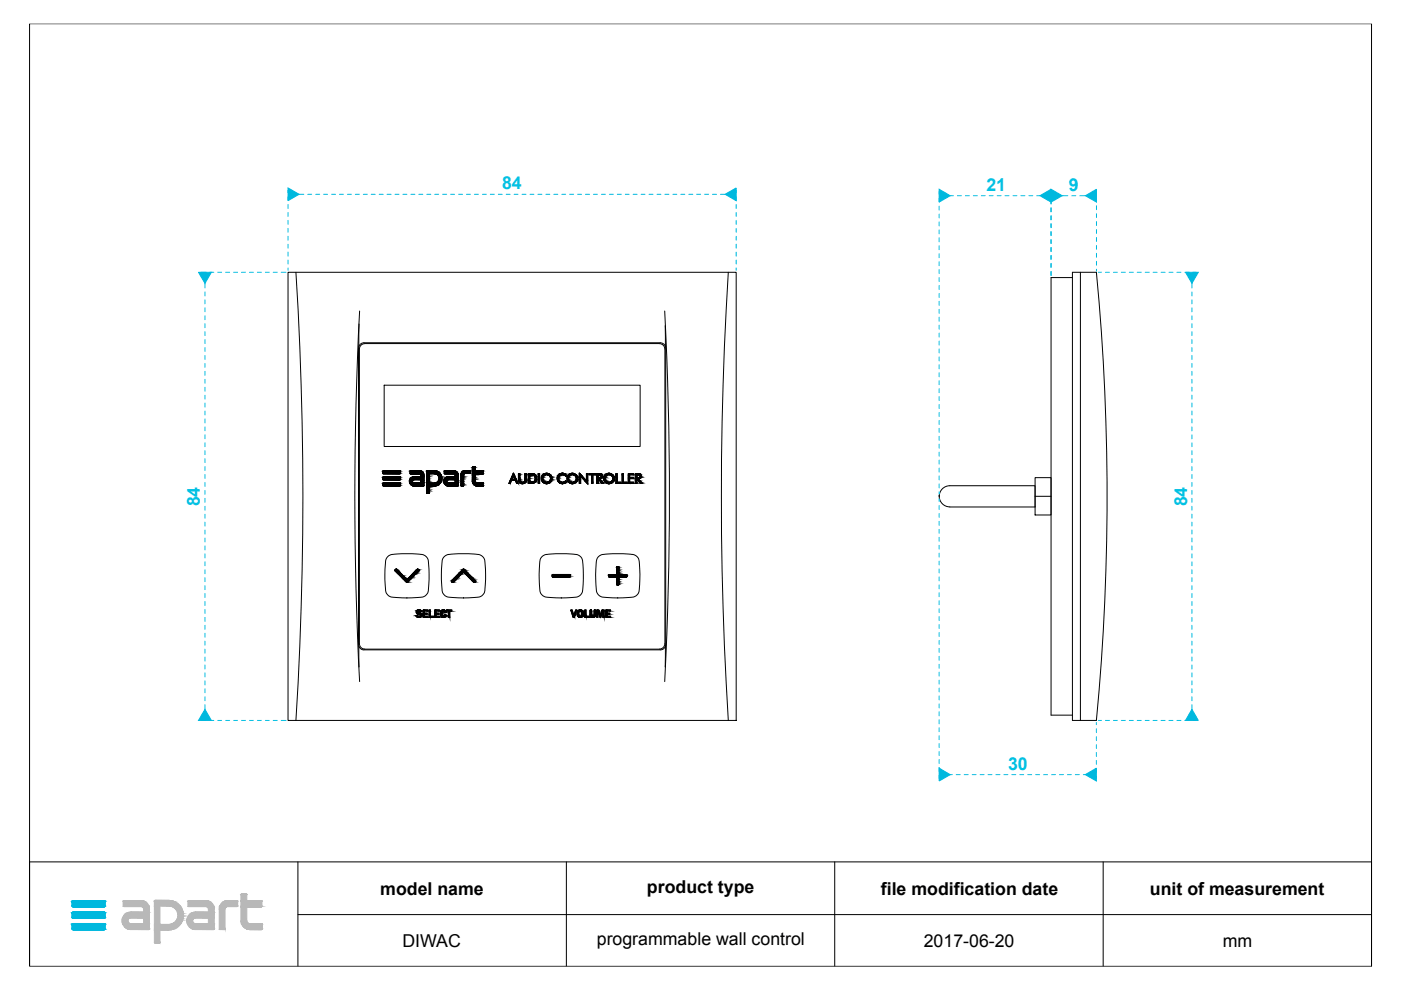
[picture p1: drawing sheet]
<svg xmlns="http://www.w3.org/2000/svg" width="297mm" height="210mm" viewBox="0 0 297 210" stroke-linecap="round" stroke-linejoin="round" font-family="sans-serif">
<defs><g id="words">
<g font-size="3.8" fill="#00c3e4">
<text x="106.4" y="40.2">84</text>
<text x="209.1" y="40.5">21</text>
<text x="226.6" y="40.4">9</text>
<text x="42.4" y="107.4" transform="rotate(-90 42.4 107.4)">84</text>
<text x="251.7" y="107.4" transform="rotate(-90 251.7 107.4)">84</text>
<text x="213.7" y="163.2">30</text>
</g>
<g font-size="3.8">
<text x="80.6" y="189.7">model name</text>
<text x="137.2" y="189.3">product type</text>
<text x="186.8" y="189.7">file modification date</text>
<text x="243.8" y="189.7">unit of measurement</text>
<text x="85.3" y="200.8">DIWAC</text>
<text x="126.5" y="200.4">programmable wall control</text>
<text x="195.9" y="200.8">2017-06-20</text>
<text x="259.3" y="200.8">mm</text>
</g>
</g></defs>
<g fill="none" stroke="#000" stroke-width=".21">
<path d="M6.3 5h284.5v199.9h-284.5zM61.1 57.7h95v95h-95zM62.7 57.7a762.4 762.4 0 0 1 0 95M154.4 57.7a773.4 773.4 0 0 0 0 95M227.4 57.7h5.1a497.2 497.2 0 0 1 0 95h-5.1zM227.4 58.9h-4.6v92.7h4.6M229.1 57.7v95M76.1 73.5a1.23 1.23 0 0 1 1.1-.8h62.8a1.17 1.17 0 0 1 1.1 .8M76.1 73.5v63.5M76.1 68.7v4.8M76.2 65.9a760 760 0 0 0 0 78.6M77.3 72.9a1.12 1.12 0 0 0-1.1 1.1v62.5a1.12 1.12 0 0 0 1.1 1.1"/>
<path d="M77.3 72.8h62.5M139.8 72.9a1.12 1.12 0 0 1 1.2 1.1M140.9 65.9a776.2 776.2 0 0 1 0 78.6M141 74v62.5M141 69.1l.1 4.4M141.1 73.5v63.5M81.2 99.8h3a.41 .41 0 0 1 .5-.1 .41 .41 0 0 1 .2 .4 .41 .41 0 0 1-.2 .4 .41 .41 0 0 1-.5 0h-2.6a.39 .39 0 0 1-.4-.2 .39 .39 0 0 1 0-.5zM81.5 81.7h54.2v13h-54.2zM86.9 99.8h.1a3.6 3.6 0 0 1 2.6 .3l.3 .6v2.3h-1.5a1.07 1.07 0 0 1-1.4-.4 1.07 1.07 0 0 1 .4-1.4l1.5-.1a.35 .35 0 0 0 .4-.5 .35 .35 0 0 0-.5-.2h-1.8zM90.4 99.8h.1a3.1 3.1 0 0 1 2.9 .7 1.78 1.78 0 0 1-.1 2 1.78 1.78 0 0 1-2 .6h-.2v1.4h-.7zM94.2 99.8h.1a3.8 3.8 0 0 1 2.6 .4l.2 .5v2.3h-.1a4 4 0 0 1-2.7-.3 1.03 1.03 0 0 1 0-1.2 1.03 1.03 0 0 1 1.2-.4h.9a.44 .44 0 0 0 0-.6 .44 .44 0 0 0-.6-.1h-1.6zM100.1 99.1h.7v.7h1.7l-.1 .7h-1.6v1a.56 .56 0 0 0 0 .6 .56 .56 0 0 0 .6 .3h1.1v.6h-1.2a1.13 1.13 0 0 1-1.2-1.5z"/>
<path d="M81.2 101.1h3a.41 .41 0 0 1 .5-.1 .41 .41 0 0 1 .2 .4v.2a.45 .45 0 0 1-.7 .2h-2.4a.42 .42 0 0 1-.6-.2zM81.2 102.4h3a.41 .41 0 0 1 .5-.1 .41 .41 0 0 1 .2 .4v.1a.43 .43 0 0 1-.7 .2h-2.4a.41 .41 0 0 1-.6-.2zM82.2 118.1l.7-.5 1.2-.1 3.3-.1 1.9 .1a1.6 1.6 0 0 1 1.5 1.6 20.5 20.5 0 0 1-.2 6.7 2.19 2.19 0 0 1-2.2 .9h-4.3a1.96 1.96 0 0 1-2.4-1.5v-.2a16.7 16.7 0 0 1 .3-6.7zM87.6 101.8l1.6-.1v.7h-1.4a.32 .32 0 0 1-.3-.2 .32 .32 0 0 1 .1-.4zM91.1 100.4h.6a1.06 1.06 0 0 1 1.4 1.1 1.06 1.06 0 0 1-1.4 .9h-.6zM94.2 118.1l.7-.5 1.2-.1 3.2-.1 1.9 .1a1.6 1.6 0 0 1 1.6 1.6 20.5 20.5 0 0 1-.2 6.7 2.19 2.19 0 0 1-2.2 .9h-4.3a1.96 1.96 0 0 1-2.4-1.5 17.1 17.1 0 0 1 .2-6.9zM94.9 101.8l1.6-.1v.7h-1.5a.31 .31 0 0 1-.3-.2 .31 .31 0 0 1 .2-.4zM97.9 100.1a2.03 2.03 0 0 1 1.9-.2l-.1 .5h-.7a.55 .55 0 0 0-.6 .1 .55 .55 0 0 0-.1 .6v1.9h-.5l-.1-2.3zM108.9 100.3l.9 2.2h-.3l-.3-.6h-.7l-.3 .6h-.3zM108.9 101l.2 .6h-.5zM109.9 100.4h.3v1a.59 .59 0 0 0 .5 .9 .59 .59 0 0 0 .6-.9v-1h.3v.8a.93 .93 0 0 1-.3 1.2 .93 .93 0 0 1-1.2-.1l-.2-.6zM112 100.4a1.23 1.23 0 0 1 1.3 .2 1.23 1.23 0 0 1 .4 1.3 1.46 1.46 0 0 1-1.7 .6z"/>
<path d="M112.3 100.7a.81 .81 0 0 1 1.2 .7 .81 .81 0 0 1-1.2 .8zM114.1 100.4h.3v2.1h-.3zM114.9 118.1l.7-.5 1.2-.1 3.3-.1 1.9 .1a1.56 1.56 0 0 1 1.5 1.6 18.8 18.8 0 0 1-.2 6.7 2.18 2.18 0 0 1-2.1 .9h-4.4a1.96 1.96 0 0 1-2.3-1.5 16.7 16.7 0 0 1 .2-6.9zM118.6 100.6a.79 .79 0 0 1 .8-.3 .79 .79 0 0 1 .6 .7 .83 .83 0 0 0-1.3-.2 .83 .83 0 0 0 0 1.3 .83 .83 0 0 0 1.3-.2v.1a.52 .52 0 0 1-.2 .5 .52 .52 0 0 1-.6 .1 1.12 1.12 0 0 1-1-.8 1.12 1.12 0 0 1 .4-1.2zM122.8 100.3l1.5 1.6v-1.5h.3v2.2l-1.5-1.6v1.5h-.3zM124.8 100.4h1.5v.3h-.6v1.8h-.3v-1.8h-.6zM126.5 100.4h.2a.61 .61 0 0 1 1 .3 .61 .61 0 0 1-.5 .8l.7 1a.46 .46 0 0 1-.6-.4l-.5-.6v1h-.3zM126.8 100.7a.39 .39 0 0 1 .5 0 .39 .39 0 0 1 0 .5l-.5 .1zM126.9 118.1l.7-.5 1.2-.1 3.3-.1 1.8 .1a1.59 1.59 0 0 1 1.6 1.6l.1 1.6a13.8 13.8 0 0 1-.2 4.9 2.13 2.13 0 0 1-2.3 1.1h-4.3a1.96 1.96 0 0 1-2.3-1.5 16.7 16.7 0 0 1 .1-6.9zM130.6 100.4h.3v1.8h.8v.3h-1.1zM131.9 100.4h.3v1.8h.8v.3h-1.1zM133.2 100.4h1.1v.3h-.8v.5h.8v.3h-.8v.7h.8v.3h-1.1z"/>
<path d="M134.7 100.4h.2a.61 .61 0 0 1 1 .3 .61 .61 0 0 1-.6 .8l.8 1a.47 .47 0 0 1-.6-.4l-.5-.6v1h-.3zM135 100.7a.39 .39 0 0 1 .5 0 .39 .39 0 0 1 0 .5l-.5 .1zM199.1 105.2h.1M199.8 103.6l1-.5 .6-.1h18.1v4.5h-18.1a2.26 2.26 0 0 1-2.1-1.4 2.26 2.26 0 0 1 .5-2.5zM219.5 101.3h3.3v7.9h-3.3zM219.5 105.2h3.3M76.1 137a1.15 1.15 0 0 0 1.1 .8h62.8a1.1 1.1 0 0 0 1.1-.8M76.1 137v4.4M77.3 137.6h62.5M83.8 120.8l.3-.1 2.2 2.2 1.8-1.8a.46 .46 0 0 1 .7-.3v.3l-2.5 2.4-2.5-2.5zM88.3 129.5a.59 .59 0 0 1 1 .2h-.2a.28 .28 0 0 0-.3-.2 .28 .28 0 0 0-.2 .3l.1 .1a.56 .56 0 0 1 .7 .7 .56 .56 0 0 1-.9 .3l-.3-.4h.3a.3 .3 0 0 0 .3 .2 .3 .3 0 0 0 .2-.4l-.4-.1a.43 .43 0 0 1-.3-.7zM89.7 129.3h1v.2h-.7v.5h.6v.2h-.6v.5h.7v.2h-1z"/>
<path d="M91 129.3h.3v1.4h.7v.2h-1zM92.2 129.3h1v.2h-.8v.5h.6v.2h-.6v.5h.8v.2h-1zM93.5 129.5a.52 .52 0 0 1 .7-.2 .52 .52 0 0 1 .3 .6h-.2a.34 .34 0 0 0-.4-.4 .34 .34 0 0 0-.2 .5 .4 .4 0 0 0 0 .5 .4 .4 0 0 0 .6 0l.2-.1a.53 .53 0 0 1-.5 .6 .53 .53 0 0 1-.6-.5l-.1-.5zM94.6 129.3h1.2v.3h-.4v1.3h-.3v-1.3h-.5zM96.3 122.5l2-1.8 2.4 2.3a.25 .25 0 0 1 0 .4 .25 .25 0 0 1-.4 0l-2-2.1-2.1 2.1a.25 .25 0 0 1-.4 0 .25 .25 0 0 1 .1-.4zM117.1 121.8h2.9a.8 .8 0 0 1 .9 .1v.1a.3 .3 0 0 1 0 .3 .3 .3 0 0 1-.4 .1h-2.7a.43 .43 0 0 1-.7-.2zM121 129.3h.3l.4 1.2 .3-1.2h.3l-.5 1.6h-.3zM122.6 129.4a.75 .75 0 0 1 1.1 .7 .75 .75 0 0 1-1.1 .7 1 1 0 0 1 0-1.4zM122.8 129.6l.2-.1a.59 .59 0 0 1 .4 .6 .59 .59 0 0 1-.5 .6l-.3-.5zM124 129.3h.3v1.4h.6v.2h-.9zM125.1 129.3h.1a.67 .67 0 0 1 .2 .9 .33 .33 0 0 0 .1 .4 .33 .33 0 0 0 .4 0l.1-1.3h.2v.7a.62 .62 0 0 1-.5 .9 .62 .62 0 0 1-.6-.9zM126.5 129.3h.5l.3 1 .3-1h.5v1.6h-.3v-1.4l-.5 1.4h-.1l-.5-1.4v1.4h-.2z"/>
<path d="M128.4 129.3h1v.2h-.7v.5h.6v.2h-.6v.5h.8v.2h-1.1zM130.7 120.2h.5v1.6h1a.46 .46 0 0 1 .7 .2l-.1 .3h-1.5l-.1 1.2a.33 .33 0 0 1 0 .4 .33 .33 0 0 1-.5 0v-1.5l-.9-.1a.48 .48 0 0 1-.7-.1l.1-.4h1.5zM141 136.5a1.12 1.12 0 0 1-1.2 1.1M141.1 137l-.1 4.4M6.3 182.7h284.5v22.2h-284.5zM63.2 193.9h227.6M63.2 182.7v22.2M120.1 182.7v22.2M177 182.7v22.2M233.9 182.7v22.2"/>
<circle cx="115.9" cy="101.4" r="1.13"/>
<circle cx="115.9" cy="101.5" r=".82"/>
<circle cx="121.3" cy="101.4" r="1.13"/>
<circle cx="121.3" cy="101.5" r=".82"/>
<circle cx="129.1" cy="101.5" r=".82"/>
<circle cx="129.1" cy="101.4" r="1.13"/>
</g>
<g fill="#000" stroke="#000" stroke-width=".21">
<path d="M81.2 99.9h3.7zM81.2 99.9l3.7 .1zM81.2 100l3.7 .1h-3.7zM81.2 100h3.7v.1zM81.2 99.8l3.7 .1zM81.2 99.8h3.7zM81.3 99.8h3.6zM86.9 99.8h2.2zM86.9 99.8h2.3zM86.9 99.8l2.4 .1zM86.9 99.9h2.4zM86.9 99.9h2.5z"/>
<path d="M86.9 99.9l2.6 .1zM86.9 100l2.7 .1h-2.7zM86.9 100h2.6l.1 .1zM87 99.8h1.9zM87 99.8h2zM87 99.8h2.1zM90.4 99.8l2.2 .1zM90.4 99.9h2.3zM90.4 99.9l2.5 .1zM90.4 100h2.6zM90.4 99.8h2zM90.4 99.8h2.1z"/>
<path d="M90.5 99.8h1.9zM90.5 99.8h1.6zM90.5 99.8h1.7zM94.2 99.8h2.3zM94.2 99.8l2.3 .1zM94.2 99.9h2.4zM94.2 99.9h2.5zM94.2 99.9l2.6 .1zM94.2 99.8h2.2zM94.2 99.8h2.1zM94.3 99.8h2zM98 100h1.8z"/>
<path d="M98 100l1.8 .1h-1.9zM98 100h1.8v.1zM98.2 99.9l1.6 .1zM98.2 99.9h1.6zM98.3 99.8l1.5 .1zM98.3 99.8h1.5zM98.4 99.8h1.4zM98.6 99.8h1.1zM98.6 99.8h1.2zM100.1 99.1h.7zM100.1 99.1l.7 .1zM100.1 99.2h.7z"/>
<path d="M100.1 99.2l.7 .1zM100.1 99.3h.7zM100.1 99.3l.7 .1h-.7zM100.1 99.3h.7v.1zM100.1 99.4l.7 .1zM100.1 99.5h.7zM100.1 99.5l.7 .1zM100.1 99.6l.7 .1zM100.1 99.7l.7 .1zM100.1 99.8h.7zM100.1 99.8h2.3zM100.1 99.8h2.4z"/>
<path d="M100.1 99.8l2.4 .1zM100.1 99.9h2.4zM100.1 99.9l2.4 .2h-2.4zM100.1 99.9h2.4v.2zM100.2 99.1h.6zM100.2 99h.6zM100.2 99l.6 .1zM81.2 100.1l3.7 .2h-3.7zM81.2 100.1h3.7v.2zM81.2 100.3h3.7zM81.2 100.3l3.7 .1zM81.2 101.2h3.7z"/>
<path d="M81.2 101.2l3.7 .1zM81.2 101.3l3.7 .1h-3.7zM81.2 101.3h3.7v.1zM81.2 101.4l3.7 .2h-3.7zM81.2 101.4h3.7v.2zM81.2 101.6h3.7zM81.2 101.6l3.7 .1zM81.2 102.5h3.7zM81.2 102.5l3.7 .1zM81.2 102.6l3.7 .1h-3.7zM81.2 102.6h3.7v.1zM81.2 102.7l3.7 .1h-3.7z"/>
<path d="M81.2 102.7h3.7v.1zM81.2 102.8l3.7 .1zM81.2 102.9h3.7zM81.2 102.9l3.7 .1zM81.2 100.4l3.6 .1zM81.2 100.4h3.7zM81.2 101.1l3.7 .1zM81.2 101.7l3.6 .1zM81.2 101.7h3.7zM81.2 102.4l3.7 .1h-3.7zM81.2 102.4l3.7 .1zM81.2 103h3.6z"/>
<path d="M81.2 103h3.7zM81.2 101.1h3.7zM81.3 101.1h3.6zM81.2 102.4h3.7zM81.3 102.4h3.6zM86.8 101.9l.7 .1zM86.8 102l.6 .1zM86.8 102h.7zM86.8 102.1h.7zM86.8 102.1l.7 .1zM86.8 102.2h.7zM86.8 102.2l.8 .1z"/>
<path d="M86.8 101.8h.8zM86.8 101.8l.7 .1zM86.8 101.9h.7zM86.8 102.3l.9 .1zM86.8 101.7l.9 .1zM86.8 101.7h1zM86.8 101.8h.9zM86.8 102.4h.9zM86.8 102.4h1zM86.8 102.4h3.1zM86.9 102.4h3zM86.9 102.4l3 .2h-2.9z"/>
<path d="M86.9 102.4h3v.2zM86.9 101.6l3 .1h-3.1zM86.9 101.6h3v.1zM86.9 100.1h2.7zM86.9 100.1l2.8 .2zM86.9 100.3h2.8zM86.9 100.3h2.9zM86.9 100.3l2.9 .1zM86.9 100.4h2.9zM87 100.4h2.8zM87 101.5l2.9 .1zM87 102.6h2.9z"/>
<path d="M87 102.6l2.9 .2h-2.8zM87 102.6h2.9v.2zM87 101.4l2.9 .1zM87.1 102.8h2.8zM87.1 102.8l2.8 .1zM87.1 101.3l2.8 .1h-2.9zM87.1 101.3h2.8v.1zM87.2 101.3h2.7zM87.3 102.9h2.6zM87.3 102.9l2.6 .1zM87.4 101.2l2.5 .1zM87.4 103h2.5z"/>
<path d="M87.5 103h2.4zM87.5 103h2.3zM87.4 101.2h2.5zM87.5 101.1l2.4 .1zM87.5 101.1h2.4zM87.7 101.1h2.2zM87.7 103h2.1zM87.8 101.1h2.1zM87.8 103h2zM88.8 100.4l1 .1zM89 100.5h.8zM89.1 100.5h.7z"/>
<path d="M89.1 100.5l.8 .1zM89.2 100.6l.7 .1zM89.2 100.7l.7 .1zM89.2 101.7h.7zM89.2 100.8h.7zM89.2 100.8l.7 .1zM89.2 100.9l.7 .1zM89.2 101h.7zM89.2 101l.7 .1zM89.2 101.1h.7zM89.2 101.7l.7 .1zM89.2 101.8l.7 .1z"/>
<path d="M89.2 101.9h.7zM89.2 101.9l.7 .1zM89.2 102l.7 .1zM89.2 102.1l.7 .2h-.7zM89.2 102.1h.7v.2zM89.2 102.3l.7 .1zM89.2 102.4h.7zM90.4 100l2.7 .1zM90.4 100.1l2.8 .1zM90.4 100.2l2.9 .1zM90.4 100.3l2.9 .1zM90.4 100.4h.7z"/>
<path d="M90.4 100.4l.7 .1zM90.4 100.5h.7zM90.4 100.5l.7 .2h-.7zM90.4 100.5h.7v.2zM90.4 100.7h.7zM90.4 100.7l.7 .2h-.7zM90.4 100.7h.7v.2zM90.4 100.9l.7 .1h-.7zM90.4 100.9h.7v.1zM90.4 101l.7 .3h-.7zM90.4 101h.7v.3zM90.4 101.3l.7 .4h-.7z"/>
<path d="M90.4 101.3h.7v.4zM90.4 101.7l.7 .1zM90.4 101.8l.7 .2h-.7zM90.4 101.8h.7v.2zM90.4 102l.7 .2h-.7zM90.4 102h.7v.2zM90.4 102.2l.7 .1h-.7zM90.4 102.2h.7v.1zM90.4 102.3l.7 .1zM90.4 102.4h.7zM90.4 102.4l2.9 .1zM90.4 102.4h2.9z"/>
<path d="M90.4 102.5l2.7 .1h-2.7zM90.4 102.5h2.9l-.2 .1zM90.4 102.6l2.5 .2h-2.5zM90.4 102.6h2.7l-.2 .2zM90.4 102.8l2.3 .1h-2.3zM90.4 102.8h2.5l-.2 .1zM90.4 102.9l2.1 .1zM90.4 102.9h2.3zM90.4 103l1.8 .1zM90.4 103h2.1zM90.4 103.1h1.7zM90.4 103.1h1.8z"/>
<path d="M90.4 103.1h1.6zM90.4 103.1h1.5zM90.4 103.1h1.2zM90.4 103.1h.9zM90.4 103.1h.8zM90.4 103.1h.7zM90.4 103.1l.7 .1zM90.4 103.2l.7 .1h-.7zM90.4 103.2h.7v.1zM90.4 103.3l.7 .1zM90.4 103.4l.7 .1zM90.4 103.5l.7 .2h-.7z"/>
<path d="M90.4 103.5h.7v.2zM90.4 103.7h.7zM90.4 103.7l.7 .2h-.7zM90.4 103.7h.7v.2zM90.4 103.9l.7 .2h-.7zM90.4 103.9h.7v.2zM90.4 104.1h.7zM90.4 104.1l.7 .2h-.7zM90.4 104.1h.7v.2zM90.4 104.3h.7zM90.4 104.3l.7 .1zM90.4 104.4h.7z"/>
<path d="M90.4 104.4l.7 .1zM90.4 104.5h.7zM90.4 104.5h.6zM90.5 104.5h.5zM91.1 100.4h2.2zM91.3 100.4h2zM91.7 100.4h1.6zM91.9 100.4h1.4zM92 100.4h1.3zM92.1 100.4h1.2zM92.1 102.4h1.2zM92.2 100.4l1.2 .1z"/>
<path d="M92.4 102.4h1zM92.5 100.5h.9zM92.5 100.5l1 .1zM92.6 102.3h.8zM92.6 102.3h.9zM92.7 100.6l.8 .1zM92.6 102.3l.2-.2 .7 .2zM92.8 102.1h.7v.2zM92.8 100.7l.8 .1zM92.8 100.8l.8 .2h-.6zM92.8 100.8h.8v.2zM92.9 102l.6 .1h-.7z"/>
<path d="M92.9 102h.7zM92.9 101.9l.7 .1zM92.9 101.9h.7zM93 101h.6zM93 101l.7 .2h-.6zM93 101h.6l.1 .2zM93 101.8l.6 .1h-.7zM93 101.8h.6v.1zM93 101.7l.6 .1zM93 101.7h.7zM93.1 101.2h.6zM93.1 101.2l.6 .3h-.6z"/>
<path d="M93.1 101.2h.6v.3zM93.1 101.5l.6 .2h-.7zM93.1 101.5h.6v.2zM93.1 101.5h.6zM94.1 101.9l.6 .1zM94.1 101.9h.6zM94.1 102l.6 .1zM94.1 102.1h.6zM94.1 102.1l.7 .1zM94.1 101.9h.7zM94.1 102.2h.7zM94.1 102.2l.7 .1z"/>
<path d="M94.1 101.8h.8zM94.1 101.8l.7 .1zM94.1 102.3l.8 .1zM94.1 102.4h.9zM94.1 101.7l.8 .1zM94.1 101.7h1zM94.1 102.4h3zM94.1 102.4l3 .2h-2.9zM94.1 102.4h3v.2zM94.2 101.6l2.9 .1h-3zM94.2 101.6h2.9v.1zM94.2 100h2.6z"/>
<path d="M94.2 100l2.7 .2h-2.7zM94.2 100h2.6l.1 .2zM94.2 100.2h2.8zM94.2 100.2l2.8 .1zM94.2 100.3h2.9zM94.2 100.3l2.9 .1zM94.2 100.4h2.9zM94.2 102.6h2.9zM94.2 102.6l2.9 .1h-2.8zM94.2 102.6h2.9v.1zM94.2 101.5l2.9 .1zM94.3 101.4l2.8 .1z"/>
<path d="M94.3 102.7h2.8zM94.3 102.7l2.8 .1zM94.4 101.3l2.7 .1h-2.8zM94.4 101.3h2.7v.1zM94.5 102.8l2.6 .1zM94.5 102.9h2.6zM94.4 101.3h2.7zM94.6 101.2l2.5 .1zM94.6 102.9l2.5 .1zM94.7 103h2.4zM94.6 101.2h2.5zM94.7 101.1l2.4 .1z"/>
<path d="M94.7 101.1h2.4zM94.8 101.1h2.3zM94.9 103h2.2zM95 101.1h2.1zM95 103h2.1zM96.2 100.4h.9zM96.2 100.4l.9 .1zM96.4 100.5h.7zM96.4 100.5l.7 .1zM96.4 100.6l.7 .1zM96.5 100.7h.6zM96.5 100.7l.6 .1z"/>
<path d="M96.5 100.8h.6zM96.5 100.8l.6 .1zM96.5 100.9l.6 .1zM96.5 101h.6zM96.5 101l.6 .1zM96.5 101.1h.6zM96.5 101.7h.6zM96.5 101.7l.6 .1zM96.5 101.8l.6 .1h-.6zM96.5 101.8h.6v.1zM96.5 101.9l.6 .4h-.6zM96.5 101.9h.6v.4z"/>
<path d="M96.5 102.3h.6zM96.5 102.3l.6 .1zM96.5 102.4h.6zM97.7 100.7h.6zM97.7 100.7l.6 .1zM97.7 100.8h.6zM97.7 100.8l.6 .2h-.6zM97.7 100.8h.6v.2zM97.7 101l.6 .1h-.6zM97.7 101h.6v.1zM97.7 101.1l.6 .2h-.6zM97.7 101.1h.6v.2z"/>
<path d="M97.7 101.3l.6 .2h-.6zM97.7 101.3h.6v.2zM97.7 101.5l.6 .5h-.6zM97.7 101.5h.6v.5zM97.7 102l.6 .5h-.6zM97.7 102h.6v.5zM97.7 102.5l.6 .1h-.6zM97.7 102.5h.6v.1zM97.7 102.6l.6 .2h-.6zM97.7 102.6h.6v.2zM97.7 102.8l.6 .1zM97.7 102.9l.6 .1z"/>
<path d="M97.7 103h.6zM97.7 100.5l.6 .1zM97.7 100.5h.7zM97.7 100.6l.6 .1zM97.7 100.6h.6zM97.8 100.4l.6 .1zM97.8 100.4h.6zM97.8 100.5h.6zM97.8 103h.5zM97.8 100.4h.9zM97.8 100.4h1zM97.8 100.4h.8z"/>
<path d="M97.8 103h.4zM97.8 100.3l2 .1zM97.8 100.4h1.9zM97.8 100.4h2zM97.8 100.3h2zM97.9 100.2l1.9 .1zM97.9 100.1l1.9 .1zM98.8 100.4h.9zM98.9 100.4h.8zM99 100.4h.7zM99.3 100.4h.4zM99.4 100.4h.3z"/>
<path d="M99.5 100.4h.2zM100.1 100.1l2.4 .1h-2.4zM100.1 100.1h2.4v.1zM100.1 100.2l2.4 .1h-2.4zM100.1 100.2h2.4v.1zM100.1 100.3l2.4 .1zM100.1 100.4h2.4zM100.1 100.4l2.3 .1zM100.1 100.5h2.3zM100.1 100.5h.7zM100.1 100.5l.7 .2h-.7zM100.1 100.5h.7v.2z"/>
<path d="M100.1 100.7h.7zM100.1 100.7l.7 .1zM100.1 100.8l.7 .3h-.7zM100.1 100.8h.7v.3zM100.1 101.1l.7 .2h-.7zM100.1 101.1h.7v.2zM100.1 101.3l.7 .2h-.7zM100.1 101.3h.7v.2zM100.1 101.5h.7zM100.1 101.5l.7 .2h-.7zM100.1 101.5h.7v.2zM100.1 101.7h.7z"/>
<path d="M100.1 101.7l.7 .1zM100.1 101.8l.7 .1zM100.1 101.9h.7zM100.1 101.9l.7 .1zM100.1 102h.7zM100.1 102l.7 .1zM100.1 102.1h.7zM100.1 102.1l.7 .1zM100.2 102.2h.7zM100.2 102.2l.7 .1zM100.2 102.3h.8zM100.2 102.3l.9 .1z"/>
<path d="M100.2 102.4h.9zM100.2 102.4h2.3zM100.2 102.4l2.3 .1zM100.2 102.5h2.3zM100.3 102.5l2.2 .1zM100.3 102.6h2.2zM100.4 102.6l2.1 .2zM100.4 102.8h2.1zM100.5 102.8h2zM100.5 102.8l2 .1zM100.6 102.9h1.9zM100.7 102.9h1.8z"/>
<path d="M100.8 102.9l1.7 .1zM100.8 103h1.7zM101 103h1.5zM101.1 103h1.4zM101.1 103h1.3zM107.9 102.5h.3zM108.2 101.9h.3zM108.2 101.9h1zM108.2 101.9v.6h-.3zM108.2 101.9h.3l-.3 .6zM108.3 101.6l1.3 .3h-1.4zM108.3 101.6h1.2l.1 .3z"/>
<path d="M108.6 101v.6h-.3zM108.6 101h.3l-.3 .6zM108.8 100.3l.4 .7h-.6zM108.8 100.3l.4 .7zM108.9 101l.6 .6h-.4zM108.9 101h.3l.3 .6zM109.2 101.9h.4zM109.2 101.9l.6 .6h-.3zM109.2 101.9h.4l.2 .6zM109.9 100.4h.3zM109.9 100.4l.3 .1zM109.9 100.5l.3 .1h-.3z"/>
<path d="M109.9 100.5h.3v.1zM109.9 100.6l.3 .2h-.3zM109.9 100.6h.3v.2zM109.9 100.8l.3 .4h-.3zM109.9 100.8h.3v.4zM109.9 101.2l.3 .2h-.3zM109.9 101.2h.3v.2zM109.9 101.4l.3 .2h-.3zM109.9 101.4h.3v.2zM109.9 101.6l.3 .1zM109.9 101.7h.3zM109.9 101.7l.3 .1z"/>
<path d="M109.9 101.8l.4 .1zM109.9 101.9l.4 .1h-.3zM109.9 101.9h.4v.1zM110 102l.3 .1zM110 102.1l.4 .1zM110 102.2h.4zM110 102.2h.5zM110.1 102.2l.6 .1zM110.1 102.3h1.3zM110.1 102.3l1.2 .1zM110.2 102.4l1 .1zM110.2 102.4h1.1z"/>
<path d="M110.3 102.5h.8zM110.3 102.5h.9zM110.4 102.5h.5zM110.4 102.5h.7zM110.6 102.5h.3zM110.7 102.3h.7zM111 102.2h.4zM111.1 102.2h.4zM111.2 102l.3 .1zM111.2 102.1l.3 .1h-.4zM111.2 102.1h.3zM111.3 101.9l.2 .1h-.3z"/>
<path d="M111.3 101.9h.3l-.1 .1zM111.3 100.4h.3zM111.3 100.4l.3 .1zM111.3 100.5l.3 .1h-.3zM111.3 100.5h.3v.1zM111.3 100.6l.3 .2h-.3zM111.3 100.6h.3v.2zM111.3 100.8l.3 .4h-.3zM111.3 100.8h.3v.4zM111.3 101.2l.3 .2h-.3zM111.3 101.2h.3v.2zM111.3 101.4l.3 .2h-.3z"/>
<path d="M111.3 101.4h.3v.2zM111.3 101.6l.3 .1zM111.3 101.7h.3zM111.3 101.7l.3 .1zM111.3 101.8l.3 .1zM112 100.4h.5zM112 100.4h.8zM112 100.4h.9zM112 100.4h1.1zM112 100.4l1.2 .1zM112 100.5h1.2zM112 100.5l1.3 .1z"/>
<path d="M112 100.6h1.4zM112 100.6l1.5 .1zM112 100.7h1.5zM112 100.7h.3zM112 100.7l.3 .1zM112 100.8l.3 .1zM112 100.9l.3 .1zM112 101l.3 .3h-.3zM112 101h.3v.3zM112 101.3l.3 .1zM112 101.4l.3 .3h-.3zM112 101.4h.3v.3z"/>
<path d="M112 101.7l.3 .2h-.3zM112 101.7h.3v.2zM112 101.9h.3zM112 101.9l.3 .2h-.3zM112 101.9h.3v.2zM112 102.1l.3 .1zM112 102.2h.3zM112 102.2l1.4 .1zM112 102.2h1.5zM112 102.3h1.3zM112 102.3h1.4zM112 102.3l1.3 .1z"/>
<path d="M112 102.4l1.1 .1zM112 102.4h1.3zM112 102.5h1.1zM112 102.5h.9zM112 102.5h.8zM112 102.5h.5zM112.4 100.7h1.1zM112.5 100.7h1zM112.4 102.2h1.1zM112.7 102.2h.8zM112.7 100.7h.8zM112.9 102.2h.6z"/>
<path d="M112.9 100.7h.6zM113 102.2h.5zM113 100.7h.5zM113.1 100.7l.5 .1zM113.1 102.2h.4zM113.2 100.8h.4zM113.2 102.1h.4zM113.2 100.8l.4 .1zM113.2 100.9h.4zM113.2 102l.4 .1zM113.2 102h.4zM113.3 100.9l.4 .1z"/>
<path d="M113.3 101l.4 .1zM113.3 101h.4v.1zM113.3 101.9h.4zM113.3 101.9l.3 .1h-.4zM113.3 101.9h.4l-.1 .1zM113.4 101.1l.3 .1zM113.4 101.2l.4 .2h-.4zM113.4 101.2h.3l.1 .2zM113.4 101.7l.3 .2h-.4zM113.4 101.7h.3v.2zM113.4 101.4h.4zM113.4 101.5l.3 .2h-.3z"/>
<path d="M113.4 101.5h.4l-.1 .2zM113.4 101.7h.3zM113.5 101.4l.3 .1h-.4zM113.5 101.4h.3v.1zM114.1 100.4l.3 2.1h-.3zM114.1 100.4h.3v2.1zM114.7 101.5l.4 .1h-.3zM114.7 101.5h.4v.1zM114.8 101.2l.3 .1zM114.8 101.2h.3zM114.8 101.3l.3 .2h-.4zM114.8 101.3h.3v.2z"/>
<path d="M114.8 101.6l.3 .1zM114.8 101.7l.3 .1zM114.8 101.1l.3 .1zM114.8 101.1h.3zM114.8 101.8l.4 .1h-.4zM114.8 101.8l.4 .1zM114.8 101l.3 .1h-.3zM114.8 101h.4l-.1 .1zM114.8 101.9h.4zM114.9 101h.3zM114.9 101.9l.4 .1zM114.9 100.8l.4 .1z"/>
<path d="M114.9 100.8h.4zM114.9 100.9l.3 .1h-.3zM114.9 100.9h.4l-.1 .1zM114.9 102l.5 .1zM114.9 102.1h.5zM115 100.8h.3zM115 100.8h.4zM115 102.1l.6 .1zM115.1 100.7l.3 .1zM115.1 100.7h.5zM115.1 102.2h.6zM115.1 102.2l.6 .1z"/>
<path d="M115.1 100.6h.7zM115.1 100.6h.8zM115.1 100.6h.6zM115.1 100.6l.5 .1zM115.1 102.3h.7zM115.1 102.3h.8zM115.1 102.3l1.4 .1zM115.1 102.3h1.5zM115.3 100.5h1.2zM115.1 100.6h1.5zM115.3 100.5l1.3 .1zM115.3 102.4l1 .1z"/>
<path d="M115.3 102.4h1.2zM115.4 100.4l1.1 .1zM115.5 102.5h.6zM115.5 102.5h.8zM115.4 100.4h.9zM115.7 100.4h.6zM115.7 102.5h.3zM115.7 102.5h.4zM115.8 102.5h.2zM115.7 100.4h.4zM115.8 100.4h.3zM115.9 100.6h.8z"/>
<path d="M115.9 102.3h.7zM116 102.3h.7zM116 100.6h.7zM116 100.6l.7 .1zM116.1 100.7h.6zM116.1 102.2h.6zM116.2 100.7l.6 .1zM116.2 102.2h.5zM116.3 100.8h.5zM116.3 102.1h.5zM116.4 100.8l.4 .1zM116.4 102.1h.4z"/>
<path d="M116.5 100.9l.4 .1zM116.5 102l.3 .1zM116.5 102h.3zM116.6 101h.3zM116.6 101.9l.2 .1h-.3zM116.6 101.9h.3l-.1 .1zM116.6 101l.4 .1zM116.6 101h.3l.1 .1zM116.6 101.9h.3zM116.7 101.1l.3 .1zM116.7 101.8l.2 .1h-.3zM116.7 101.8h.3l-.1 .1z"/>
<path d="M116.7 101.2l.3 .1zM116.7 101.7l.3 .1zM116.7 101.7h.3zM116.7 101.3l.3 .2h-.3zM116.7 101.3h.3v.2zM116.7 101.6l.3 .1zM116.7 101.6h.3zM116.7 101.5l.3 .1h-.3zM116.7 101.5h.3v.1zM118.1 101.4l.3 .1zM118.1 101.2l.4 .1zM118.1 101.2h.4z"/>
<path d="M118.1 101.3l.3 .1h-.3zM118.1 101.3h.4zM118.1 101.5l.4 .2h-.4zM118.1 101.5h.3l.1 .2zM118.1 101.7h.4zM118.2 101.2h.3zM118.2 101.7l.3 .2h-.3zM118.2 101.7h.3v.2zM118.2 101h.3zM118.2 101l.3 .2h-.3zM118.2 101h.3v.2zM118.2 101.9h.4z"/>
<path d="M118.2 101.9l.4 .1zM118.3 100.9l.2 .1h-.3zM118.3 100.9h.3zM118.3 100.8l.3 .1zM118.3 100.8h.4zM118.3 102l.4 .1zM118.3 102.1h.5zM118.4 102.1l.5 .1zM118.4 100.7l.3 .1zM118.4 100.7h.4zM118.4 100.7h.5zM118.4 100.7h.6z"/>
<path d="M118.4 102.2l.7 .1zM118.5 100.6l.5 .1zM118.5 100.6h.6zM118.5 102.3h.7zM118.5 102.3h.8zM118.5 100.6h.7zM118.5 100.6h.8zM118.5 102.3h1.5zM118.5 100.6h1.4zM118.5 102.3h1.4zM118.6 100.6h1.3zM118.6 102.3l1.3 .1z"/>
<path d="M118.6 102.3h1.3zM118.6 102.4h1.3zM118.6 102.4h1.2zM118.6 102.4l1.1 .1zM118.7 100.5l1.2 .1zM118.7 100.5h1.1zM118.8 102.5h.8zM118.8 102.5h.9zM118.7 100.5h1zM118.9 100.4l.8 .1zM118.9 100.4h.7zM118.9 102.5h.6z"/>
<path d="M118.9 102.5h.7zM118.9 102.5h.5zM119 100.4h.6zM119 100.4h.5zM119.1 100.4h.4zM119.1 102.5h.3zM119.1 100.4h.2zM119.2 100.3l.1 .1zM119.3 100.6h.6zM119.4 100.6l.5 .1zM119.3 102.3h.7zM119.4 102.2l.6 .1z"/>
<path d="M119.4 102.2h.6zM119.5 102.2h.5zM119.6 100.7h.3zM119.6 100.7l.3 .1zM119.6 102.2h.4zM119.7 100.8h.2zM119.7 102.1l.3 .1zM119.8 100.8l.2 .1zM119.9 102l.1 .1h-.3zM119.9 102l.1 .1zM120.2 101.5l.3 .1h-.3zM120.2 101.5h.3v.1z"/>
<path d="M120.2 101.2l.3 .1zM120.2 101.3l.3 .2h-.3zM120.2 101.3h.3v.2zM120.2 101.6l.3 .1zM120.2 101.7l.4 .1zM120.3 101.1l.2 .1zM120.3 101.1h.3zM120.3 101.8l.4 .1h-.4zM120.3 101.8l.4 .1zM120.3 101l.3 .1h-.3zM120.3 101h.4l-.1 .1zM120.3 101.9h.4z"/>
<path d="M120.3 101h.4zM120.3 101.9l.5 .1zM120.4 100.9l.3 .1h-.4zM120.4 100.9h.4l-.1 .1zM120.4 102l.4 .1zM120.4 100.8l.4 .1zM120.4 100.8h.4zM120.4 102.1h.5zM120.5 100.8h.3zM120.5 100.8h.4zM120.5 102.1l.5 .1zM120.5 100.7h.5z"/>
<path d="M120.5 102.2h.6zM120.5 100.7h.6zM120.5 102.2l.7 .1zM120.6 100.6l.5 .1zM120.6 100.6h.6zM120.6 102.3h.8zM120.6 100.6h.8zM120.6 102.3l1.4 .1zM120.6 102.3h1.5zM120.6 100.6h1.5zM120.7 100.5l1.4 .1zM120.7 102.4l1.1 .1z"/>
<path d="M120.7 102.4h1.3zM120.7 100.5h1.3zM120.9 100.4l1.1 .1zM120.9 102.5h.7zM120.9 102.5h.9zM120.9 100.4h.9zM121.1 100.4h.7zM121.1 102.5h.4zM121.1 102.5h.5zM121.2 102.5h.3zM121.1 100.4h.5zM121.3 100.4h.3z"/>
<path d="M121.4 100.6h.7zM121.5 100.6l.7 .1zM121.4 102.3h.7zM121.5 102.3h.6zM121.6 100.7h.6zM121.6 102.2h.6zM121.6 100.7l.6 .1zM121.8 100.8h.5zM121.8 102.1h.4zM121.9 100.8l.4 .1zM121.9 102.1h.4zM121.9 100.9l.5 .1z"/>
<path d="M121.9 102h.4zM122 101h.4zM122 101.9l.3 .1h-.4zM122 101.9h.4l-.1 .1zM122 101l.4 .1h-.3zM122 101h.4v.1zM122 101.9h.4zM122.1 101.1l.4 .1zM122.1 101.8l.3 .1h-.4zM122.1 101.8h.3v.1zM122.1 101.2l.4 .1zM122.1 101.7l.3 .1z"/>
<path d="M122.1 101.7h.4zM122.2 101.3l.3 .2h-.3zM122.2 101.3h.3v.2zM122.2 101.5l.3 .1h-.3zM122.2 101.5h.3v.1zM122.2 101.6l.3 .1zM122.8 100.3l.7 .7h-.7zM122.8 100.3l.7 .7zM122.8 101l.3 1.5h-.3zM122.8 101h.3v1.5zM123.1 101l1.2 .9h-.3zM123.1 101h.4l.8 .9z"/>
<path d="M124 101.9h.3zM124 101.9l.6 .7zM124 101.9h.6v.7zM124.3 100.4l.3 1.5h-.3zM124.3 100.4h.3v1.5zM124.3 101.9h.3zM124.8 100.4l1.5 .3h-1.5zM124.8 100.4h1.5v.3zM125.4 100.7l.3 1.8h-.3zM125.4 100.7h.3v1.8zM126.5 100.4h.7zM126.5 100.4h.8z"/>
<path d="M126.5 100.4h.9zM126.5 100.4l1 .1zM126.5 100.5h1zM126.5 100.5l1.1 .1zM126.5 100.6h1.1zM126.5 100.6l1.1 .1zM126.5 100.7h.3zM126.5 100.7l.3 .1zM126.5 100.8l.3 .2h-.3zM126.5 100.8h.3v.2zM126.5 101l.3 .1h-.3zM126.5 101h.3v.1z"/>
<path d="M126.5 101.1l.3 .1zM126.5 101.2l.3 .1zM126.5 101.3h.3zM126.5 101.3h1.1zM126.5 101.3h1.2zM126.5 101.3l1 .1zM126.5 101.4l.9 .1zM126.5 101.4h1zM126.5 101.5h.7zM126.5 101.5h.9zM126.5 101.5h.3zM126.5 101.5l.3 .1z"/>
<path d="M126.5 101.6h.3zM126.5 101.6l.3 .2h-.3zM126.5 101.6h.3v.2zM126.5 101.8l.3 .1h-.3zM126.5 101.8h.3v.1zM126.5 101.9h.3zM126.5 101.9l.3 .3h-.3zM126.5 101.9h.3v.3zM126.5 102.2h.3zM126.5 102.2l.3 .1h-.3zM126.5 102.2h.3v.1zM126.5 102.3l.3 .1z"/>
<path d="M126.5 102.4h.3zM126.5 102.4l.3 .1zM126.5 102.5h.3zM126.8 101.5h.4zM126.8 101.5l.4 .1zM126.9 101.6h.3zM126.9 101.6l.4 .1zM126.9 100.7h.7zM126.9 101.7h.4zM127 101.7l.4 .1zM127 100.7h.7zM127 101.8h.4z"/>
<path d="M127.1 101.8l.5 .3h-.3zM127.1 101.8h.3l.2 .3zM127 101.3h.7zM127.2 101.3h.5zM127.2 100.7h.5zM127.3 102.1h.4zM127.3 102.1l.4 .2zM127.3 100.7h.4zM127.3 101.2h.4zM127.3 100.7l.4 .1zM127.4 100.8l.3 .1zM127.4 101.2h.3z"/>
<path d="M127.4 102.3h.4zM127.4 101.1l.3 .1zM127.4 102.3l.4 .1zM127.4 100.9l.3 .1zM127.4 101l.3 .1zM127.4 101.1h.3zM127.5 102.4h.3zM127.5 102.4l.4 .1zM127.6 102.5h.3zM128 101.3l.3 .2h-.3zM128 101.3h.3v.2zM128 101.5l.3 .1h-.3z"/>
<path d="M128 101.5h.3v.1zM128 101.6l.3 .1zM128 101.2l.3 .1zM128 101.2h.3zM128 101.7l.3 .1zM128 101.1l.3 .1zM128 101.1h.3zM128 101.8l.4 .1h-.3zM128 101.8l.4 .1zM128.1 101l.2 .1h-.3zM128.1 101h.3l-.1 .1zM128.1 101.9h.3z"/>
<path d="M128.1 101.9l.4 .1zM128.1 101h.3zM128.1 100.9l.3 .1h-.3zM128.1 100.9h.4l-.1 .1zM128.1 102l.5 .1zM128.2 100.8l.3 .1zM128.2 100.8h.4zM128.2 102.1h.5zM128.2 100.8h.5zM128.2 102.1l.6 .1zM128.3 102.2h.6zM128.3 100.7h.5z"/>
<path d="M128.3 100.7h.6zM128.3 102.2l.6 .1zM128.3 100.6h.6zM128.3 100.6h.7zM128.3 100.6l.6 .1zM128.3 102.3h.8zM128.4 100.6h.7zM128.4 102.3l1.3 .1zM128.4 102.3h1.5zM128.5 100.5l1.4 .1h-1.5zM128.5 100.5l1.4 .1zM128.5 102.4l1 .1z"/>
<path d="M128.5 102.4h1.2zM128.5 100.5h1.2zM128.7 100.4l1 .1zM128.7 102.5h.6zM128.7 102.5h.8zM128.7 100.4h.8zM128.9 100.4h.6zM128.9 102.5h.3zM128.9 102.5h.4zM129 102.5h.2zM128.9 100.4h.4zM129.1 100.4h.2z"/>
<path d="M129.1 100.6h.8zM129.2 100.6h.7zM129.3 100.6l.6 .1zM129.1 102.3h.8zM129.3 102.3h.6zM129.3 102.2h.6zM129.4 100.7h.5zM129.4 100.7l.6 .1zM129.4 102.2h.5zM129.6 100.8h.5zM129.6 102.1h.4zM129.6 102.1h.5z"/>
<path d="M129.6 100.8l.5 .1zM129.7 100.9l.4 .1zM129.7 102l.4 .1zM129.7 102h.4zM129.8 101h.4zM129.8 101.9l.3 .1h-.4zM129.8 101.9h.3v.1zM129.8 101l.4 .1zM129.8 101h.4v.1zM129.8 101.9h.3zM129.8 101.9h.4zM129.9 101.1l.3 .1z"/>
<path d="M129.9 101.8l.3 .1h-.4zM129.9 101.8h.3v.1zM129.9 101.2l.3 .1zM129.9 101.7l.3 .1zM129.9 101.7h.3zM129.9 101.3l.3 .2h-.3zM129.9 101.3h.3v.2zM129.9 101.6l.3 .1zM129.9 101.5l.3 .1h-.3zM129.9 101.5h.3v.1zM130.6 100.4l.3 1.8h-.3zM130.6 100.4h.3v1.8z"/>
<path d="M130.6 102.2l1.1 .3h-1.1zM130.6 102.2h1.1v.3zM131.9 100.4l.3 1.8h-.3zM131.9 100.4h.3v1.8zM131.9 102.2l1.1 .3h-1.1zM131.9 102.2h1.1v.3zM133.2 100.4l1.1 .3h-1.1zM133.2 100.4h1.1v.3zM133.2 100.7l.3 .5h-.3zM133.2 100.7h.3v.5zM133.2 101.2l1.1 .3h-1.1zM133.2 101.2h1.1v.3z"/>
<path d="M133.2 101.5l.3 .7h-.3zM133.2 101.5h.3v.7zM133.2 102.2l1.1 .3h-1.1zM133.2 102.2h1.1v.3zM134.7 100.4h.8zM134.7 100.4h.9zM134.7 100.4l1 .1zM134.7 100.5h1zM134.7 100.5l1.1 .1zM134.7 100.6h1.1zM134.7 100.6l1.2 .1zM134.7 100.7h.3z"/>
<path d="M134.7 100.7l.3 .1zM134.7 100.8l.3 .2h-.3zM134.7 100.8h.3v.2zM134.7 101l.3 .1h-.3zM134.7 101h.3v.1zM134.7 101.1l.3 .1zM134.7 101.2l.3 .1zM134.7 101.3h.3zM134.7 101.3h1.1zM134.7 101.3h1.2zM134.7 101.3l1 .1zM134.7 101.4l.9 .1z"/>
<path d="M134.7 101.4h1zM134.7 101.5h.7zM134.7 101.5h.9zM134.7 101.5h.3zM134.7 101.5l.3 .1zM134.7 101.6h.3zM134.7 101.6l.3 .2h-.3zM134.7 101.6h.3v.2zM134.7 101.8l.3 .1h-.3zM134.7 101.8h.3v.1zM134.7 101.9h.3zM134.7 101.9l.3 .3h-.3z"/>
<path d="M134.7 101.9h.3v.3zM134.7 102.2h.3zM134.7 102.2l.3 .1h-.3zM134.7 102.2h.3v.1zM134.7 102.3l.3 .1zM134.7 102.4h.3zM134.7 102.4l.3 .1zM134.7 102.5h.3zM134.7 100.4h.7zM135 101.5h.4zM135 101.5h.3zM135 101.5l.4 .1z"/>
<path d="M135.1 101.6h.3zM135.1 101.6l.4 .1zM135.1 100.7h.8zM135.2 101.7h.3zM135.2 101.7l.4 .1zM135.2 100.7h.7zM135.2 101.8h.4zM135.3 101.8l.5 .3h-.3zM135.3 101.8h.3l.2 .3zM135.4 100.7h.5zM135.2 101.3h.7zM135.4 101.3h.5z"/>
<path d="M135.5 102.1h.4zM135.5 102.1l.5 .2zM135.5 100.7h.4zM135.5 101.2h.4zM135.5 100.7l.4 .1zM135.6 101.2h.3zM135.6 102.3h.4zM135.6 100.8l.3 .1zM135.6 101.1l.3 .1zM135.6 102.3l.4 .1zM135.6 100.9l.3 .1zM135.6 101l.3 .1z"/>
<path d="M135.6 101.1h.3zM135.7 102.4h.4zM135.7 102.4l.4 .1zM135.7 102.5h.4zM135.8 102.5h.3zM83.7 120.9l.7 .1zM83.7 121h.7zM83.7 121h.8zM83.8 120.9h.5zM83.8 120.9h.6zM83.8 121l.7 .1zM83.8 120.8l.5 .1z"/>
<path d="M83.8 121.1h.7zM83.8 120.8h.4zM83.8 121.1l.8 .1zM83.9 120.7h.3zM83.9 120.7l.3 .1zM83.9 121.2l.8 .1zM83.9 120.7h.2zM84 120.7h.1zM84 121.3h.7zM84 121.3l.8 .1h-.7zM84 121.3h.7l.1 .1zM84.1 121.4l.9 .2h-.7z"/>
<path d="M84.1 121.4h.7l.2 .2zM84.3 121.6h.7zM84.3 121.6l.9 .2h-.7zM84.3 121.6h.7l.2 .2zM84.5 121.8l.9 .2h-.7zM84.5 121.8h.7l.2 .2zM84.7 122l1.1 .4h-.7zM84.7 122h.7l.4 .4zM85.1 122.4l.8 .1h-.7zM85.1 122.4h.7l.1 .1zM85.2 122.5l.8 .1zM85.3 122.6h.8z"/>
<path d="M85.3 122.6l.9 .2h-.7zM85.3 122.6h.8l.1 .2zM85.5 122.8h.7zM85.5 122.8l.8 .1zM85.6 122.9h.7zM85.6 122.9l1.3 .1zM85.6 122.9h1.4zM85.7 123l1 .1h-.8zM85.7 123h1.2l-.2 .1zM85.9 123.1l.7 .2zM85.9 123.1h.8l-.1 .2zM86 123.3l.5 .1z"/>
<path d="M86 123.3h.6zM86.1 123.4h.3zM86.1 123.4h.4zM86.2 123.4l.2 .1zM86.2 123.4h.2zM86.2 123.5h.2zM86.2 123.5h.1zM86.3 122.9h.7zM86.3 122.8l.7 .1zM86.3 122.8h.7zM86.4 122.8h.6zM86.4 122.8h.7z"/>
<path d="M86.4 122.7l.7 .1zM86.4 122.7h.7zM86.5 122.6h.7zM86.6 122.6h.6zM86.6 122.6h.7zM86.7 122.5l.6 .1h-.7zM86.7 122.5h.7zM86.8 122.3l.6 .2h-.7zM86.8 122.3h.7l-.1 .2zM87 122.2l.5 .1h-.7zM87 122.2h.7l-.2 .1zM87.4 121.8l.3 .4h-.7z"/>
<path d="M87.4 121.8h.7l-.4 .4zM87.4 121.8h.7zM87.6 121.6l.5 .2h-.7zM87.6 121.6h.7l-.2 .2zM87.7 121.4h.7zM87.6 121.6l.1-.2 .6 .2zM87.7 121.4h.7l-.1 .2zM87.9 121.3l.5 .1h-.7zM87.9 121.3h.7l-.2 .1zM87.9 121.3h.7zM88 121.2h.7zM88.1 121.1h.7z"/>
<path d="M88.1 121.1l.6 .1zM88.1 121l.7 .1zM88.1 121h.7zM88.2 121h.6zM88.2 130.5h.3zM88.2 130.5l.3 .1zM88.2 130.6l.4 .1zM88.2 120.9l.6 .1zM88.2 130.7h.4zM88.2 130.7h.5zM88.2 130.7h.6zM88.3 129.7h.2z"/>
<path d="M88.3 129.7l.3 .1zM88.3 129.8h.3zM88.3 129.8l.3 .1zM88.3 129.9h.4zM88.3 130.5h.2zM88.3 130.7h1zM88.3 130.7h1.1zM88.3 129.6h.3zM88.3 129.6l.2 .1zM88.3 129.9h.5zM88.3 129.9l.6 .1zM88.3 130h.7z"/>
<path d="M88.3 130.7l1 .1zM88.3 120.8l.5 .1zM88.2 120.9h.6zM88.3 120.9h.5zM88.3 129.5h.4zM88.3 129.5l.3 .1zM88.3 130h.8zM88.3 120.8h.5zM88.3 129.5h.5zM88.3 130h.9zM88.4 130l.9 .1zM88.4 130.8h.8z"/>
<path d="M88.4 130.8h.9zM88.4 129.5h.9zM88.4 120.8h.4zM88.4 130.1h.9zM88.4 120.7l.3 .1zM88.4 129.4l.9 .1zM88.4 130.8l.7 .1zM88.4 120.7h.3zM88.5 120.7h.2zM88.5 129.4h.7zM88.5 130.1l.9 .1zM88.5 130.9h.6z"/>
<path d="M88.5 120.7h.1zM88.6 130.2h.8zM88.5 129.4h.6zM88.6 129.3l.5 .1zM88.6 130.9h.3zM88.6 130.9h.5zM88.6 130.9h.2zM88.6 129.3h.5zM88.7 129.3h.4zM88.7 130.2h.7zM88.8 130.2l.6 .1zM88.8 129.5h.5z"/>
<path d="M88.7 129.3h.2zM88.9 130.3h.5zM88.9 129.5l.5 .1zM88.8 130.7h.6zM88.9 130.7h.5zM89 130.3h.4zM89 129.6h.4zM89.1 130.7h.3zM89.1 129.6l.2 .1zM89.1 129.6h.3zM89.1 129.7h.1zM89.1 129.7h.2z"/>
<path d="M89.1 130.3l.4 .1zM89.1 130.6l.3 .1zM89.1 130.6h.3zM89.1 130.4h.4zM89.1 130.4l.4 .1zM89.1 130.5l.3 .1zM89.2 130.5h.2zM89.2 130.5h.3zM89.7 129.3l1 .2h-1zM89.7 129.3h1v.2zM89.7 129.5l.3 .5h-.3zM89.7 129.5h.3v.5z"/>
<path d="M89.7 130l.9 .2h-.9zM89.7 130h.9v.2zM89.7 130.2l.3 .5h-.3zM89.7 130.2h.3v.5zM89.7 130.7l1 .2h-1zM89.7 130.7h1v.2zM91 129.3l.3 1.4h-.3zM91 129.3h.3v1.4zM91 130.7l1 .2h-1zM91 130.7h1v.2zM92.2 129.3l1 .2h-1zM92.2 129.3h1v.2z"/>
<path d="M92.2 129.5l.2 .5h-.2zM92.2 129.5h.2v.5zM92.2 130l.8 .2h-.8zM92.2 130h.8v.2zM92.2 130.2l.2 .5h-.2zM92.2 130.2h.2v.5zM92.2 130.7l1 .2h-1zM92.2 130.7h1v.2zM93.3 130h.4zM93.3 130l.4 .1zM93.3 130.1h.4zM93.3 130.1l.4 .1z"/>
<path d="M93.3 130.2l.4 .1zM93.3 130.3h.4zM93.4 129.9l.3 .1h-.4zM93.4 129.9h.3zM93.4 130.3l.3 .1h-.3zM93.4 130.3h.3v.1zM93.4 129.8l.3 .1zM93.4 130.4l.3 .1zM93.4 129.7l.3 .1zM93.4 129.7h.3zM93.4 130.5h.3zM93.4 130.5l.4 .1z"/>
<path d="M93.5 129.7h.3zM93.5 130.6l.4 .1zM93.5 129.6l.3 .1zM93.5 129.6h.3zM93.5 129.5l.3 .1zM93.5 129.5h.4zM93.5 130.7h.4zM93.5 130.7h.5zM93.5 129.5h.5zM93.5 130.7h1zM93.5 130.7l.9 .1zM93.5 129.5h.9z"/>
<path d="M93.6 130.8h.7zM93.6 130.8h.8zM93.6 129.4l.8 .1zM93.6 129.4h.8zM93.7 130.8l.5 .1zM93.7 130.8h.6zM93.6 129.4h.7zM93.7 129.4h.6zM93.7 130.9h.5zM93.8 129.3l.5 .1zM93.8 130.9h.3zM93.8 130.9h.4z"/>
<path d="M93.8 129.3h.4zM93.9 130.9h.2zM93.9 129.3h.3zM94 129.5h.5zM94 130.7h.5zM93.9 129.3h.2zM94.1 130.7h.4zM94.1 129.5l.4 .1zM94.2 129.6l.3 .1zM94.2 130.6h.3zM94.2 129.7h.4zM94.3 129.7l.3 .1z"/>
<path d="M94.3 129.8h.3zM94.3 130.5l.2 .1zM94.3 130.5h.3zM94.3 129.8l.3 .1zM94.3 129.9h.3zM94.3 129.9h.2zM94.3 130.4h.3zM94.3 130.4l.3 .1zM94.3 130.4h.2zM94.6 129.3l1.2 .3h-1.2zM94.6 129.3h1.2v.3zM95.1 129.6l.3 1.3h-.3z"/>
<path d="M95.1 129.6h.3v1.3zM95.7 123.2h.7zM95.7 123.2l.6 .1zM95.7 123.3h.6zM95.7 123.3h.5zM95.8 123.1h.7zM95.8 123.1l.6 .1zM95.8 123.3l.4 .1zM95.8 123.3h.4zM95.8 123.4h.4zM95.8 123.4h.3zM95.9 123h.7z"/>
<path d="M95.9 123.4l.2 .1zM95.9 123.4h.2zM95.9 123.5h.2zM95.9 122.9l.7 .1zM95.9 122.9h.7zM96 122.9h.7zM96.1 122.8h.7zM96.1 122.7l.7 .1zM96.1 122.7h.7zM96.3 122.5l.5 .2h-.7zM96.3 122.5h.7l-.2 .2zM96.3 122.5l.2-.1 .5 .1z"/>
<path d="M96.5 122.4h.7l-.2 .1zM96.5 122.4h.7zM96.9 122l.3 .4h-.7zM96.9 122h.7l-.4 .4zM96.9 122h.7zM97 121.9h.7zM97.1 121.8l.6 .1h-.7zM97.1 121.8h.7zM97.2 121.6l.6 .2h-.7zM97.2 121.6h.7l-.1 .2zM97.4 121.5l.5 .1h-.7zM97.4 121.5h.7l-.2 .1z"/>
<path d="M97.4 121.5h.7zM97.5 121.4h.7zM97.5 121.3l.7 .1zM97.5 121.3h.7zM97.6 121.3h.6zM97.6 121.3h.7zM97.6 121.3h1.4zM97.8 121.1l1.1 .2h-1.3zM97.8 121.1h1l.1 .2zM97.9 120.9l.9 .2h-1zM97.9 120.9h.7l.2 .2zM98 120.8l.6 .1h-.7z"/>
<path d="M98 120.8l.6 .1zM98 120.8h.5zM98.1 120.7l.4 .1zM98.2 120.7h.2zM98.2 120.7h.1zM98.3 121.3h.7zM98.3 121.3l.8 .1zM98.4 121.4l.7 .1zM98.4 121.5h.8zM98.5 121.5l.8 .1h-.7zM98.5 121.5h.7l.1 .1zM98.6 121.6l.9 .2h-.7z"/>
<path d="M98.6 121.6h.7l.2 .2zM98.8 121.8l.8 .1zM98.9 121.9l.8 .1zM99 122l1 .4h-.7zM99 122h.7l.3 .4zM99.3 122.4h.8zM99.3 122.4l.9 .1h-.7zM99.3 122.4h.8l.1 .1zM99.5 122.5l.9 .2h-.7zM99.5 122.5h.7l.2 .2zM99.7 122.7l.7 .1zM99.7 122.8l.8 .1z"/>
<path d="M99.8 122.9h.8zM99.9 122.9l.8 .1zM100 123l.8 .1zM100 123.1h.8zM100.1 123.1h.7zM100.1 123.1l.7 .1zM100.1 123.2h.7zM100.2 123.2l.6 .1zM100.2 123.3h.6zM100.3 123.3l.5 .1zM100.3 123.3h.5zM100.3 123.4h.5z"/>
<path d="M100.3 123.4h.4zM100.4 123.4h.3zM100.4 123.4l.3 .1zM100.4 123.5h.2zM100.4 123.5h.3zM100.5 123.5h.1zM117.1 121.9h3.8zM117.1 121.9l3.8 .1zM117.1 122l3.8 .1zM117.1 122.1l3.8 .1h-3.8zM117.1 122.1h3.8v.1zM117.1 122.2h3.8z"/>
<path d="M117.1 122.2l3.8 .1zM117.1 121.8l3.8 .1zM117.1 122.3l3.7 .1zM117.1 122.3h3.8zM117.1 121.8h3.8zM117.2 121.8h3.7zM121 129.3l.7 1.2h-.3zM121 129.3h.3l.4 1.2zM121.4 130.5h.3zM121.4 130.5l.4 .4h-.3zM121.4 130.5h.5l-.1 .4zM121.7 130.5h.2z"/>
<path d="M122 129.3l-.1 1.2h-.2zM122 129.3h.3l-.4 1.2zM122.3 129.9l.4 .1zM122.3 130l.3 .1h-.3zM122.3 130h.4l-.1 .1zM122.3 130.1h.3zM122.3 130.1l.3 .1zM122.3 130.2l.4 .1zM122.3 130.3l.4 .1h-.3zM122.3 130.3h.4v.1zM122.4 129.8l.3 .1h-.4zM122.4 129.8h.3v.1z"/>
<path d="M122.4 130.4h.3zM122.4 130.4l.3 .2zM122.4 129.7l.3 .1zM122.4 129.7h.3zM122.4 130.6h.4zM122.5 129.7h.2zM122.5 129.7h.3zM122.5 130.6l.4 .1zM122.5 129.6l.3 .1zM122.5 129.6h.3zM122.5 130.7h.5zM122.5 129.5h.4z"/>
<path d="M122.5 129.5h.5zM122.5 129.5l.3 .1zM122.5 130.7h1zM122.5 130.7l.9 .1zM122.6 129.4l.9 .1h-1zM122.6 129.4l.9 .1zM122.6 130.8h.8zM122.6 130.8l.7 .1zM122.7 130.9h.6zM122.7 130.9h.5zM122.6 129.4h.8zM122.7 129.4h.7z"/>
<path d="M122.9 130.9h.3zM122.7 129.4h.6zM122.9 129.3l.4 .1zM122.9 129.3h.3zM123 129.5h.5zM123 129.5l.5 .1zM123 130.7h.5zM123.1 130.7h.4zM123.2 129.6l.4 .1zM123.2 130.6h.4zM123.3 129.7h.3zM123.3 130.6h.3z"/>
<path d="M123.3 129.7l.3 .1zM123.3 130.5l.3 .1h-.3zM123.3 130.5h.3v.1zM123.3 129.8h.3zM123.3 129.8l.4 .2h-.3zM123.3 129.8l.4 .2zM123.3 130.5h.3zM123.3 130.4h.3zM123.4 130h.3zM123.4 130l.3 .1zM123.4 130.1l.3 .2h-.3zM123.4 130.1h.3v.2z"/>
<path d="M123.4 130.3h.3zM123.4 130.3l.3 .1zM123.4 130.4h.2zM123.4 130.4h.3zM124 129.3l.3 1.4h-.3zM124 129.3h.3v1.4zM124 130.7l.9 .2h-.9zM124 130.7h.9v.2zM125.1 129.3h.3zM125.1 129.3l.3 .1zM125.1 129.4h.3zM125.1 129.4l.3 .1h-.3z"/>
<path d="M125.1 129.4h.3v.1zM125.1 129.5h.3zM125.1 129.5l.3 .1h-.3zM125.1 129.5h.3v.1zM125.1 129.6l.3 .1zM125.1 129.7l.3 .1h-.3zM125.1 129.7h.3v.1zM125.1 129.8h.3zM125.1 129.8l.3 .2h-.3zM125.1 129.8h.3v.2zM125.1 130h.3zM125.1 130l.3 .2h-.3z"/>
<path d="M125.1 130h.3v.2zM125.1 130.2h.3zM125.1 130.2l.3 .1zM125.1 130.3h.3zM125.1 130.3l.3 .1zM125.1 130.4h.3zM125.1 130.4l.3 .1h-.3zM125.1 130.4h.3v.1zM125.1 130.5h.3zM125.1 130.5l.4 .1zM125.1 130.6l.5 .1zM125.1 130.7h.5z"/>
<path d="M125.2 130.7h.5zM125.2 130.7l.9 .1zM125.2 130.7h.9zM125.2 130.8h.8zM125.2 130.8h.9zM125.3 130.8l.6 .1zM125.3 130.8h.7zM125.3 130.9h.5zM125.3 130.9h.6zM125.5 130.9h.3zM125.5 130.9h.1zM125.7 130.7h.4z"/>
<path d="M125.8 130.7h.4zM125.9 130.6l.3 .1zM125.9 130.5h.3zM125.9 130.5l.3 .1zM126 129.3l.2 .1zM126 129.4l.2 .1h-.2zM126 129.4h.2v.1zM126 129.5l.2 .1h-.2zM126 129.5h.2v.1zM126 129.6l.2 .2h-.2zM126 129.6h.2v.2zM126 129.8l.2 .2h-.2z"/>
<path d="M126 129.8h.2v.2zM126 130l.2 .2h-.2zM126 130h.2v.2zM126 130.2l.2 .1zM126 130.3h.2zM126 130.3l.2 .2h-.3zM126 130.3h.2v.2zM126.5 129.3l.5 .2h-.5zM126.5 129.3h.5v.2zM126.5 129.5h.2zM126.5 129.5l.2 1.4h-.2zM126.5 129.5h.2v1.4z"/>
<path d="M126.7 129.5h.3zM126.7 129.5l.6 .8h-.3zM126.7 129.5h.3l.3 .8zM127 130.3h.3zM127 130.3l.3 .6h-.1zM127 130.3h.5l-.2 .6zM127.3 130.3h.2zM127.6 129.5h.2zM127.6 129.5l-.1 .8h-.2zM127.6 129.5h.2l-.3 .8zM127.6 129.3l.5 .2h-.5zM127.6 129.3h.5v.2z"/>
<path d="M127.8 129.5h.3zM127.8 129.5l.3 1.4h-.3zM127.8 129.5h.3v1.4zM128.4 129.3l1 .2h-1zM128.4 129.3h1v.2zM128.4 129.5l.3 .5h-.3zM128.4 129.5h.3v.5zM128.4 130l.9 .2h-.9zM128.4 130h.9v.2zM128.4 130.2l.3 .5h-.3zM128.4 130.2h.3v.5zM128.4 130.7l1.1 .2h-1.1z"/>
<path d="M128.4 130.7h1.1v.2zM129.1 122h3.8zM129.1 122l3.8 .1zM129.1 122.1l3.8 .1zM129.1 122.2h3.8zM129.1 122.2l3.8 .1zM129.1 121.9h3.8zM129.1 121.9l3.8 .1zM129.1 122.3h3.8zM129.1 122.3h3.7zM129.1 121.8l3.8 .1zM129.2 121.8h3.6z"/>
<path d="M129.1 121.8h3.7zM129.2 122.3h3.6zM130.7 122.3h.6zM130.7 121.8h.6zM130.7 122.3l.6 .1zM130.7 120.3h.5zM130.7 120.3l.5 .1zM130.7 120.4l.5 .1zM130.7 120.5h.5zM130.7 120.5l.5 .1h-.5zM130.7 120.5h.5v.1zM130.7 120.6l.5 .1z"/>
<path d="M130.7 120.7l.5 .2h-.5zM130.7 120.7h.5v.2zM130.7 120.9l.5 .1h-.5zM130.7 120.9h.5v.1zM130.7 121l.5 .3h-.5zM130.7 121h.5v.3zM130.7 121.3l.5 .1h-.5zM130.7 121.3h.5v.1zM130.7 121.4l.5 .1zM130.7 121.5l.5 .1zM130.7 121.6h.5zM130.7 121.6l.5 .1z"/>
<path d="M130.7 121.7h.5zM130.7 121.7l.5 .1zM130.7 121.8h.5zM130.7 122.4h.5zM130.7 122.4h.6zM130.7 122.4l.5 .1zM130.7 122.5h.5zM130.7 122.5l.5 .1zM130.7 122.6l.5 .1zM130.7 122.7h.5zM130.7 122.7l.5 .2h-.5zM130.7 122.7h.5v.2z"/>
<path d="M130.7 122.9l.5 .2h-.5zM130.7 122.9h.5v.2zM130.7 123.1l.5 .2h-.5zM130.7 123.1h.5v.2zM130.7 123.3l.5 .2h-.5zM130.7 123.3h.5v.2zM130.7 123.5h.5zM130.7 123.5l.5 .1zM130.7 123.6l.5 .1zM130.7 123.7l.5 .1zM130.7 123.8h.5zM130.7 123.8l.5 .1z"/>
<path d="M130.7 123.9h.5zM130.7 123.9l.5 .1zM130.7 120.2h.5zM130.7 120.2l.5 .1zM130.8 124h.4zM130.8 120.2h.4zM130.8 124h.3zM130.8 120.2h.3zM130.9 120.2h.2z"/>
</g>
<g fill="#00b8de" stroke="#00b8de" stroke-width=".21">
<path d="M15.5 191h6.6z"/>
<path d="M15.4 191h6.8z"/>
<path d="M15.5 191h6.7z"/>
<path d="M15.3 191h6.9z"/>
<path d="M15.3 191l7 .1z"/>
<path d="M15.3 191.1h7z"/>
<path d="M15.2 191.1l7.1 .1z"/>
<path d="M15.2 191.2h7.1z"/>
<path d="M15.2 191.2l7.1 .8h-7.1z"/>
<path d="M15.2 191.2h7.1v.8z"/>
<path d="M15.2 192h7.1z"/>
<path d="M15.2 192l7.1 .1z"/>
<path d="M15.2 192.1h7.1z"/>
<path d="M15.3 192.1l7 .1z"/>
<path d="M15.3 192.1h7z"/>
<path d="M15.3 192.2h6.9z"/>
<path d="M15.3 192.2h7z"/>
<path d="M15.4 192.2l6.8 .1z"/>
<path d="M15.4 192.2h6.8z"/>
<path d="M15.4 192.3h6.7z"/>
<path d="M15.4 192.3h6.8z"/>
<path d="M15.5 192.3h6.6z"/>
<path d="M15.5 193.4h6.6z"/>
<path d="M15.4 193.4h6.8z"/>
<path d="M15.5 193.4h6.7z"/>
<path d="M15.3 193.5h6.9z"/>
<path d="M15.4 193.4l6.8 .1z"/>
<path d="M15.3 193.5h7z"/>
<path d="M15.3 193.5l7 .1z"/>
<path d="M15.2 193.6h7.1z"/>
<path d="M15.2 193.6l7.1 .1z"/>
<path d="M15.2 193.7l7.1 .7h-7.1z"/>
<path d="M15.2 193.7h7.1v.7z"/>
<path d="M15.2 194.4l7.1 .1z"/>
<path d="M15.2 194.5h7.1z"/>
<path d="M15.2 194.5l7.1 .1z"/>
<path d="M15.3 194.6h7z"/>
<path d="M15.3 194.6h6.9z"/>
<path d="M15.3 194.6l6.9 .1z"/>
<path d="M15.4 194.7h6.8z"/>
<path d="M15.4 194.7h6.7z"/>
<path d="M15.5 194.7h6.6z"/>
<path d="M15.5 195.8h6.6z"/>
<path d="M15.4 195.8h6.8z"/>
<path d="M15.5 195.8h6.7z"/>
<path d="M15.3 195.9h6.9z"/>
<path d="M15.4 195.8l6.8 .1z"/>
<path d="M15.3 195.9h7z"/>
<path d="M15.3 195.9l7 .1z"/>
<path d="M15.2 196h7.1z"/>
<path d="M15.2 196l7.1 .1z"/>
<path d="M15.2 196.1l7.1 .7h-7.1z"/>
<path d="M15.2 196.1h7.1v.7z"/>
<path d="M15.2 196.8l7.1 .1z"/>
<path d="M15.2 196.9h7.1z"/>
<path d="M15.2 196.9l7.1 .1z"/>
<path d="M15.3 197h7z"/>
<path d="M15.3 197l6.9 .1z"/>
<path d="M15.3 197.1h6.9z"/>
<path d="M15.4 197.1h6.8z"/>
<path d="M15.4 197.1h6.7z"/>
<path d="M15.5 197.1h6.6z"/>
<path d="M61.1 39.8l2.3 1.4-2.3 1.4z"/>
<path d="M153.7 41.2l2.4-1.4v2.8z"/>
<path d="M43.5 150.4l1.3 2.3h-2.7z"/>
<path d="M42.1 57.7h2.7l-1.3 2.4z"/>
<path d="M251.4 57.7h2.7l-1.4 2.4z"/>
<path d="M252.7 150.4l1.4 2.3h-2.7z"/>
<path d="M222.8 40.1l2.4 1.4-2.4 1.4z"/>
<path d="M230.1 41.5l2.4-1.4v2.8z"/>
<path d="M220.5 41.5l2.3-1.4v2.8z"/>
<path d="M199.1 40.1l2.4 1.4-2.4 1.4z"/>
<path d="M230.1 164.2l2.4-1.3v2.7z"/>
<path d="M199.1 162.9l2.4 1.3-2.4 1.4z"/>
</g>
<g fill="#b8b8b8" stroke="#b8b8b8" stroke-width=".21">
<path d="M51.2 189.6h1z"/>
<path d="M51.2 189.6h1.1z"/>
<path d="M51.1 189.6h1.2z"/>
<path d="M51.1 189.6l1.2 .1z"/>
<path d="M51.1 189.7h1.2z"/>
<path d="M32.8 190.9h3.1z"/>
<path d="M32.9 190.9h3z"/>
<path d="M32.8 190.9h3.2z"/>
<path d="M32.8 190.9l3.3 .1z"/>
<path d="M48.2 191h2.1z"/>
<path d="M39.9 191h3.8z"/>
<path d="M40 191h3.7z"/>
<path d="M26.2 191h3.8z"/>
<path d="M51.1 189.7l1.2 1.3h-1.2z"/>
<path d="M51.1 189.7h1.2v1.3z"/>
<path d="M51.1 191h4.4z"/>
<path d="M32.8 191h3.5z"/>
<path d="M48.1 191h2.2z"/>
<path d="M39.9 191h3.9z"/>
<path d="M26.2 191h3.9z"/>
<path d="M48 191h2.3z"/>
<path d="M39.9 191h4z"/>
<path d="M26.2 191h4z"/>
<path d="M32.8 191h3.6z"/>
<path d="M32.7 191h3.7z"/>
<path d="M47.9 191h2.5z"/>
<path d="M48 191h2.4z"/>
<path d="M39.9 191h4.1z"/>
<path d="M26.2 191h4.1z"/>
<path d="M26.1 191h4.2z"/>
<path d="M32.7 191h3.8z"/>
<path d="M47.8 191h2.6z"/>
<path d="M39.9 191h4.2z"/>
<path d="M26.1 191h4.3z"/>
<path d="M32.7 191h3.9z"/>
<path d="M47.7 191h2.7z"/>
<path d="M39.9 191h4.3z"/>
<path d="M47.7 191.1h2.7z"/>
<path d="M47.7 191l2.7 .1z"/>
<path d="M39.9 191l4.3 .1z"/>
<path d="M26.1 191l4.4 .1z"/>
<path d="M51.1 191l4.4 .1z"/>
<path d="M47.6 191.1h2.8z"/>
<path d="M39.9 191.1h4.4z"/>
<path d="M26.1 191.1h4.5z"/>
<path d="M32.7 191l4.2 .1z"/>
<path d="M47.3 191.3l.3-.2 2.8 .2z"/>
<path d="M47.6 191.1h2.8v.2z"/>
<path d="M39.9 191.1l4.7 .2h-4.7z"/>
<path d="M39.9 191.1h4.4l.3 .2z"/>
<path d="M26.1 191.1l4.8 .2h-4.8z"/>
<path d="M26.1 191.1h4.5l.3 .2z"/>
<path d="M32.7 191.1l4.6 .2h-4.6z"/>
<path d="M32.7 191.1h4.2l.4 .2z"/>
<path d="M47 191.5l.3-.2 3.1 .2z"/>
<path d="M47.3 191.3h3.1v.2z"/>
<path d="M39.9 191.3l5 .2h-5z"/>
<path d="M39.9 191.3h4.7l.3 .2z"/>
<path d="M26.1 191.3l5.1 .2h-5.1z"/>
<path d="M26.1 191.3h4.8l.3 .2z"/>
<path d="M32.7 191.3l5.1 .3h-5.1z"/>
<path d="M32.7 191.3h4.6l.5 .3z"/>
<path d="M47 191.5l3.4 .2h-3.6z"/>
<path d="M47 191.5h3.4v.2z"/>
<path d="M39.9 191.5l5.2 .2h-5.2z"/>
<path d="M39.9 191.5h5l.2 .2z"/>
<path d="M26.1 191.5l5.3 .2h-5.3z"/>
<path d="M26.1 191.5h5.1l.2 .2z"/>
<path d="M32.7 191.6l5.4 .4h-5.4z"/>
<path d="M32.7 191.6h5.1l.3 .4z"/>
<path d="M46.8 191.7l3.6 .3h-3.8z"/>
<path d="M46.8 191.7h3.6v.3z"/>
<path d="M39.9 191.7l5.4 .3h-5.4z"/>
<path d="M39.9 191.7h5.2l.2 .3z"/>
<path d="M26.1 191.7l5.4 .3h-5.4z"/>
<path d="M26.1 191.7h5.3l.1 .3z"/>
<path d="M46.6 192l3.8 .1z"/>
<path d="M39.9 192l5.4 .1z"/>
<path d="M26.1 192l5.5 .1z"/>
<path d="M46.6 192.1h3.8z"/>
<path d="M26.1 192.1h5.5z"/>
<path d="M39.9 192.1h5.4z"/>
<path d="M32.7 192l5.5 .1h-5.5z"/>
<path d="M32.7 192h5.4l.1 .1z"/>
<path d="M51.1 191.1l4.4 1h-4.4z"/>
<path d="M51.1 191.1h4.4v1z"/>
<path d="M51.1 192.1h4.4z"/>
<path d="M39.9 192.1l5.4 .1z"/>
<path d="M46.6 192.1l3.8 .1z"/>
<path d="M26.1 192.1l5.5 .1z"/>
<path d="M51.1 192.1l4.4 .1z"/>
<path d="M39.9 192.2h5.4z"/>
<path d="M35.9 192.1l2.4 .1z"/>
<path d="M46.6 192.2h3.7z"/>
<path d="M46.6 192.2h3.8z"/>
<path d="M26.1 192.2h5.5z"/>
<path d="M51.1 192.2h4.4z"/>
<path d="M26.2 192.2h5.4z"/>
<path d="M46.6 192.2h1.5z"/>
<path d="M46.6 192.2h1.6z"/>
<path d="M43.7 192.2h1.6z"/>
<path d="M30 192.2h1.6z"/>
<path d="M51.1 192.2h4.3z"/>
<path d="M46.6 192.2l1.4 .1z"/>
<path d="M43.8 192.2l1.5 .1z"/>
<path d="M30.1 192.2l1.5 .1z"/>
<path d="M36.3 192.2l2.1 .1h-1.8z"/>
<path d="M36.3 192.2h2l.1 .1z"/>
<path d="M46.5 192.3h1.4z"/>
<path d="M46.5 192.3h1.5z"/>
<path d="M43.9 192.3h1.5z"/>
<path d="M30.2 192.3h1.4z"/>
<path d="M46.5 192.3l1.4 .1z"/>
<path d="M44 192.3l1.4 .1z"/>
<path d="M30.2 192.3l1.4 .1z"/>
<path d="M36.6 192.3l1.8 .1z"/>
<path d="M46.5 192.4h1.3z"/>
<path d="M46.5 192.4h1.4z"/>
<path d="M44 192.4h1.4z"/>
<path d="M30.3 192.4h1.3z"/>
<path d="M36.7 192.4l1.8 .1h-1.6z"/>
<path d="M36.7 192.4h1.7l.1 .1z"/>
<path d="M46.5 192.4l1.3 .1z"/>
<path d="M44.1 192.4l1.3 .1z"/>
<path d="M30.3 192.4l1.4 .1z"/>
<path d="M46.5 192.5l1.3 .1z"/>
<path d="M46.5 192.5h1.3z"/>
<path d="M44.1 192.5l1.3 .1z"/>
<path d="M30.4 192.5l1.3 .1z"/>
<path d="M46.5 192.6l1.2 .1h-1.2z"/>
<path d="M46.5 192.6h1.3z"/>
<path d="M44.2 192.6l1.2 .1z"/>
<path d="M30.4 192.6l1.3 .1z"/>
<path d="M46.5 192.7h1.2z"/>
<path d="M44.2 192.7h1.2z"/>
<path d="M30.4 192.7h1.3z"/>
<path d="M36.9 192.5l1.7 .2h-1.4z"/>
<path d="M36.9 192.5h1.6l.1 .2z"/>
<path d="M37.2 192.7l1.5 .1z"/>
<path d="M37.3 192.8l1.4 .2h-1.3z"/>
<path d="M37.3 192.8h1.4v.2z"/>
<path d="M37.4 193l1.4 .3h-1.2z"/>
<path d="M37.4 193h1.3l.1 .3z"/>
<path d="M37.6 193.3h1.2z"/>
<path d="M44.2 192.7l1.2 .7h-1.2z"/>
<path d="M44.2 192.7h1.2v.7z"/>
<path d="M30.4 192.7l1.3 .7h-1.3z"/>
<path d="M30.4 192.7h1.3v.7z"/>
<path d="M41 193.5h4.4z"/>
<path d="M41.3 193.4l4.1 .1z"/>
<path d="M27.2 193.5h4.5z"/>
<path d="M27.6 193.4l4.1 .1z"/>
<path d="M40.6 193.6h4.8z"/>
<path d="M41 193.5l4.4 .1z"/>
<path d="M26.9 193.6h4.8z"/>
<path d="M27.2 193.5l4.5 .1z"/>
<path d="M37.6 193.3l1.3 .4h-1.2z"/>
<path d="M37.6 193.3h1.2l.1 .4z"/>
<path d="M40.3 193.7l.3-.1 4.8 .1z"/>
<path d="M40.6 193.6h4.8v.1z"/>
<path d="M26.6 193.7l.3-.1 4.8 .1z"/>
<path d="M26.9 193.6h4.8v.1z"/>
<path d="M37.7 193.7l1.2 .1z"/>
<path d="M40.1 194l.2-.3 5.1 .3z"/>
<path d="M40.3 193.7h5.1v.3z"/>
<path d="M26.4 194l.2-.3 5.1 .3z"/>
<path d="M26.6 193.7h5.1v.3z"/>
<path d="M37.7 193.8l1.2 .2h-1.2z"/>
<path d="M37.7 193.8h1.2v.2z"/>
<path d="M40.1 194l5.3 .3h-5.5z"/>
<path d="M40.1 194h5.3v.3z"/>
<path d="M26.4 194l5.3 .3h-5.5z"/>
<path d="M26.4 194h5.3v.3z"/>
<path d="M37.7 194l1.2 .3h-1.2z"/>
<path d="M37.7 194h1.2v.3z"/>
<path d="M37.7 194.3l1.2 .1z"/>
<path d="M39.9 194.3l5.5 .3h-5.7z"/>
<path d="M39.9 194.3h5.5v.3z"/>
<path d="M26.2 194.3l5.5 .3h-5.7z"/>
<path d="M26.2 194.3h5.5v.3z"/>
<path d="M39.7 194.6h5.7z"/>
<path d="M26 194.6h5.7z"/>
<path d="M39.7 194.6l1.5 .1z"/>
<path d="M39.7 194.6h1.7z"/>
<path d="M26 194.6l1.5 .1z"/>
<path d="M26 194.6h1.6z"/>
<path d="M39.7 194.7h1.4z"/>
<path d="M39.7 194.7h1.5z"/>
<path d="M26 194.7h1.4z"/>
<path d="M26 194.7h1.5z"/>
<path d="M37.7 194.4l1.1 .4h-1.2z"/>
<path d="M37.7 194.4h1.2l-.1 .4z"/>
<path d="M39.7 194.7l1.3 .1z"/>
<path d="M26 194.7l1.3 .1z"/>
<path d="M37.6 194.8h1.2z"/>
<path d="M39.7 194.8l1.3 .1z"/>
<path d="M39.7 194.8h1.3z"/>
<path d="M25.9 194.8l1.3 .1z"/>
<path d="M25.9 194.8h1.4z"/>
<path d="M39.6 194.9h1.3z"/>
<path d="M39.6 194.9h1.4z"/>
<path d="M25.9 194.9h1.3z"/>
<path d="M39.6 194.9l1.3 .1z"/>
<path d="M25.9 194.9l1.3 .1z"/>
<path d="M39.6 195l1.3 .1z"/>
<path d="M39.6 195h1.3z"/>
<path d="M25.9 195l1.2 .1z"/>
<path d="M25.9 195h1.3z"/>
<path d="M37.6 194.8l1.1 .3h-1.3z"/>
<path d="M37.6 194.8h1.2l-.1 .3z"/>
<path d="M39.6 195.1l1.2 .1h-1.2z"/>
<path d="M39.6 195.1h1.3z"/>
<path d="M25.9 195.1l1.2 .1z"/>
<path d="M25.9 195.1h1.2z"/>
<path d="M39.6 195.2h1.2z"/>
<path d="M25.9 195.2h1.2z"/>
<path d="M51.1 192.2l1.2 3.1h-1.2z"/>
<path d="M51.1 192.2h1.2v3.1z"/>
<path d="M51.1 195.3h1.2z"/>
<path d="M37.4 195.1l1.3 .2h-1.4z"/>
<path d="M37.4 195.1h1.3v.2z"/>
<path d="M39.6 195.2l1.2 .1z"/>
<path d="M25.9 195.2l1.2 .1z"/>
<path d="M51.1 195.3l1.2 .1z"/>
<path d="M37.3 195.3l1.3 .1h-1.4z"/>
<path d="M37.3 195.3h1.4z"/>
<path d="M39.6 195.3l1.3 .1z"/>
<path d="M25.9 195.3l1.2 .1z"/>
<path d="M51.1 195.4l1.2 .1z"/>
<path d="M39.6 195.4l1.3 .1z"/>
<path d="M25.9 195.4l1.3 .1z"/>
<path d="M51.1 195.5h1.3z"/>
<path d="M39.6 195.5l1.3 .1z"/>
<path d="M25.9 195.5l1.3 .1z"/>
<path d="M39.6 195.6h1.4z"/>
<path d="M25.9 195.6h1.3z"/>
<path d="M36.9 195.6l.3-.2 1.3 .2z"/>
<path d="M37.2 195.4h1.4l-.1 .2z"/>
<path d="M51.1 195.5l1.4 .1z"/>
<path d="M51.1 195.6h1.4z"/>
<path d="M39.6 195.6l1.4 .1z"/>
<path d="M25.9 195.6l1.4 .1z"/>
<path d="M51.1 195.6l1.4 .1z"/>
<path d="M36.7 195.7h1.7z"/>
<path d="M36.9 195.6h1.6z"/>
<path d="M51.1 195.7h1.5z"/>
<path d="M39.7 195.7l1.4 .1z"/>
<path d="M25.9 195.7l1.5 .1z"/>
<path d="M51.2 195.7l1.5 .1z"/>
<path d="M39.7 195.8h1.5z"/>
<path d="M26 195.8h1.5z"/>
<path d="M36.6 195.8h1.8z"/>
<path d="M51.2 195.8h1.6z"/>
<path d="M51.2 195.8h1.7z"/>
<path d="M51.2 195.8h4.3z"/>
<path d="M44.2 194.6l1.2 1.2h-1.2z"/>
<path d="M44.2 194.6h1.2v1.2z"/>
<path d="M39.7 195.8h1.7z"/>
<path d="M30.4 194.6l1.3 1.2h-1.3z"/>
<path d="M30.4 194.6h1.3v1.2z"/>
<path d="M26 195.8h1.6z"/>
<path d="M51.2 195.8l4.4 .1z"/>
<path d="M51.2 195.9h4.4z"/>
<path d="M39.7 195.8l5.7 .1z"/>
<path d="M26 195.8l5.7 .1z"/>
<path d="M36.3 195.9l.3-.1 1.7 .1z"/>
<path d="M36.6 195.8h1.8l-.1 .1z"/>
<path d="M35.9 196h2.3z"/>
<path d="M36.3 195.9h2z"/>
<path d="M32.7 192.1l1.2 3.9h-1.2z"/>
<path d="M32.7 192.1h1.2v3.9z"/>
<path d="M32.7 196l5.4 .1h-5.4z"/>
<path d="M32.7 196h5.5l-.1 .1z"/>
<path d="M39.7 195.9l5.7 .3h-5.5z"/>
<path d="M39.7 195.9h5.7v.3z"/>
<path d="M26 195.9l5.7 .3h-5.5z"/>
<path d="M26 195.9h5.7v.3z"/>
<path d="M51.2 195.9l4.4 .4h-4.2z"/>
<path d="M51.2 195.9h4.4v.4z"/>
<path d="M32.7 196.1l5.1 .4h-5.1z"/>
<path d="M32.7 196.1h5.4l-.3 .4z"/>
<path d="M39.9 196.2l5.5 .3h-5.3z"/>
<path d="M39.9 196.2h5.5v.3z"/>
<path d="M26.2 196.2l5.5 .3h-5.3z"/>
<path d="M26.2 196.2h5.5v.3z"/>
<path d="M51.4 196.3l4.2 .2h-4z"/>
<path d="M51.4 196.3h4.2v.2z"/>
<path d="M40.1 196.5l5.3 .2h-5.1z"/>
<path d="M40.1 196.5h5.3v.2z"/>
<path d="M26.4 196.5l5.3 .2h-5.1z"/>
<path d="M26.4 196.5h5.3v.2z"/>
<path d="M32.7 196.5l4.6 .3h-4.6z"/>
<path d="M32.7 196.5h5.1l-.5 .3z"/>
<path d="M51.6 196.5l4 .3h-3.7z"/>
<path d="M51.6 196.5h4v.3z"/>
<path d="M40.3 196.7l5.1 .2h-4.8z"/>
<path d="M40.3 196.7h5.1v.2z"/>
<path d="M26.6 196.7l5.1 .2h-4.8z"/>
<path d="M26.6 196.7h5.1v.2z"/>
<path d="M51.9 196.8l3.7 .1h-3.4z"/>
<path d="M51.9 196.8h3.7v.1z"/>
<path d="M46.5 192.7l1.2 4.3h-1.2z"/>
<path d="M46.5 192.7h1.2v4.3z"/>
<path d="M40.6 196.9l4.8 .1z"/>
<path d="M26.9 196.9l4.8 .1z"/>
<path d="M52.2 196.9l3.4 .1z"/>
<path d="M32.7 196.8l4.2 .2h-4.2z"/>
<path d="M32.7 196.8h4.6l-.4 .2z"/>
<path d="M46.5 197h1.2z"/>
<path d="M40.8 197h4.6z"/>
<path d="M27.1 197h4.6z"/>
<path d="M52.3 197h3.3z"/>
<path d="M40.9 197h4.5z"/>
<path d="M52.4 197h3.2z"/>
<path d="M27.2 197h4.5z"/>
<path d="M41 197h4.4z"/>
<path d="M52.5 197h3.1z"/>
<path d="M52.5 197l3.1 .1z"/>
<path d="M46.5 197l1.2 .1z"/>
<path d="M46.5 197.1h1.2z"/>
<path d="M41.1 197l4.3 .1z"/>
<path d="M41.1 197h4.3z"/>
<path d="M27.3 197l4.3 .1z"/>
<path d="M27.3 197h4.4z"/>
<path d="M52.5 197.1h3.1z"/>
<path d="M41.2 197.1h4.2z"/>
<path d="M27.4 197.1h4.2z"/>
<path d="M52.6 197.1h2.9z"/>
<path d="M52.6 197.1h3z"/>
<path d="M46.5 197.1h1.1z"/>
<path d="M41.2 197.1h4.1z"/>
<path d="M27.5 197.1h4.1z"/>
<path d="M46.6 197.1h1z"/>
<path d="M41.3 197.1h4z"/>
<path d="M52.7 197.1h2.8z"/>
<path d="M27.6 197.1h4z"/>
<path d="M52.8 197.1h2.7z"/>
<path d="M52.9 197.1h2.6z"/>
<path d="M32.7 197l3.7 .1h-3.7z"/>
<path d="M32.7 197h4.2l-.5 .1z"/>
<path d="M32.7 197.1l3.2 .1z"/>
<path d="M32.7 197.1h3.7z"/>
<path d="M32.7 197.2l1.2 2.6h-1.2z"/>
<path d="M32.7 197.2h1.2v2.6z"/>
<path d="M32.7 199.8h1.2z"/>
<path d="M32.8 199.8l1.1 .1z"/>
<path d="M32.8 199.8h1.1z"/>
<path d="M32.8 199.9h1.1z"/>
<path d="M32.8 199.9h1z"/>
</g>
<g fill="none" stroke="#00b8de" stroke-width=".21">
<path d="M42.6 57.7h1M44.5 57.7h.8M46.2 57.7h.8M47.8 57.7h.9M49.5 57.7h.9M51.2 57.7h.9M52.9 57.7h.8M54.6 57.7h.8M56.3 57.7h.8M57.9 57.7h.9M59.6 57.7h1M61.1 40.4v.4"/>
<path d="M61.1 41.7v.8M61.1 43.4v.8M61.1 45.1v.8M61.1 46.7v.9M61.1 48.4v.8M61.1 50.1v.8M61.1 51.8v.8M61.1 53.5v.8M61.1 55.1v.9M61.1 56.8v.5M63.4 41.2h1M65.2 41.2h.9"/>
<path d="M66.9 41.2h.9M68.6 41.2h.9M70.3 41.2h.8M72 41.2h.8M73.7 41.2h.8M75.3 41.2h.9M77 41.2h.9M78.7 41.2h.8M80.4 41.2h.8M82.1 41.2h.8M83.8 41.2h.8M85.4 41.2h.9"/>
<path d="M87.1 41.2h.9M88.8 41.2h.8M90.5 41.2h.8M92.2 41.2h.8M93.9 41.2h.8M95.5 41.2h.9M97.2 41.2h.9M98.9 41.2h.8M100.6 41.2h.8M102.3 41.2h.8M104 41.2h.8M105.6 41.2h.9"/>
<path d="M107.3 41.2h.9M109 41.2h.8M110.7 41.2h.8M112.4 41.2h.8M114 41.2h.9M115.7 41.2h.9M117.4 41.2h.9M119.1 41.2h.8M120.8 41.2h.8M122.5 41.2h.8M124.1 41.2h.9M125.8 41.2h.9"/>
<path d="M127.5 41.2h.9M129.2 41.2h.8M130.9 41.2h.8M132.6 41.2h.8M134.2 41.2h.9M135.9 41.2h.9M137.6 41.2h.9M139.3 41.2h.8M141 41.2h.8M142.7 41.2h.8M144.3 41.2h.9M146 41.2h.9"/>
<path d="M147.7 41.2h.9M149.4 41.2h.8M151.1 41.2h.8M152.8 41.2h.9M156.1 40.4v.4M156.1 41.7v.8M156.1 43.4v.8M156.1 45.1v.8M156.1 46.7v.9M156.1 48.4v.8M156.1 50.1v.8M156.1 51.8v.8"/>
<path d="M156.1 53.5v.8M156.1 55.1v.9M156.1 56.8v.5M199.1 40.6v.6M199.1 42v.9M199.1 43.7v.8M199.1 45.4v.8M199.1 47.1v.8M199.1 48.8v.8M199.1 50.4v.9M199.1 52.1v.8M199.1 53.8v.8"/>
<path d="M199.1 55.5v.8M199.1 57.2v.8M199.1 58.9v.8M201.5 41.5h.6M203 41.5h.8M204.7 41.5h.8M206.4 41.5h.8M208 41.5h.9M209.7 41.5h.9M211.4 41.5h.8M213.1 41.5h.8M214.8 41.5h.8"/>
<path d="M216.5 41.5h.8M218.1 41.5h.9M219.8 41.5h.7M222.8 40.6v.9M222.8 42.4v.8M222.8 44.1v.8M222.8 45.8v.8M222.8 47.4v.9M222.8 49.1v.9M222.8 50.8v.8M222.8 52.5v.8M222.8 54.2v.8"/>
<path d="M222.8 55.8v.9M222.8 57.5v.9M225.2 41.5h1.2M227.2 41.5h.9M228.9 41.5h1.2M232.5 40.6v.5M232.5 41.9v.9M232.5 43.6v.9M232.5 45.3v.8M232.5 47v.8M232.5 48.7v.8M232.5 50.3v.9"/>
<path d="M232.5 52v.9M232.5 53.7v.9M232.5 55.4v.8M232.5 57.1v.4M232.9 57.7h.6M234.4 57.7h.8M236.1 57.7h.8M237.7 57.7h.9M239.4 57.7h.9M241.1 57.7h.9M242.8 57.7h.9M244.5 57.7h.8"/>
<path d="M246.2 57.7h.8M247.8 57.7h.9M249.5 57.7h.9M251.2 57.7h.9M252.9 57.7h.7M43.5 60.1v1M43.5 61.9v.8M43.5 63.6v.8M43.5 65.3v.8M43.5 67v.8M43.5 68.6v.9M43.5 70.3v.9"/>
<path d="M43.5 72v.8M43.5 73.7v.8M43.5 75.4v.8M43.5 77.1v.8M43.5 78.7v.9M199.1 60.5v.9M199.1 62.2v.9M199.1 63.9v.8M199.1 65.6v.8M199.1 67.3v.8M199.1 68.9v.9M199.1 70.6v.9"/>
<path d="M199.1 72.3v.9M199.1 74v.8M199.1 75.7v.8M199.1 77.4v.8M199.1 79v.9M252.7 60.1v1M252.7 61.9v.8M252.7 63.6v.8M252.7 65.3v.8M252.7 67v.8M252.7 68.6v.9M252.7 70.3v.9"/>
<path d="M252.7 72v.8M252.7 73.7v.8M252.7 75.4v.8M252.7 77.1v.8M252.7 78.7v.9M43.5 80.4v.8M43.5 82.1v.8M43.5 83.8v.8M43.5 85.5v.8M43.5 87.2v.8M43.5 88.8v.9M43.5 90.5v.8"/>
<path d="M43.5 92.2v.8M43.5 93.9v.8M43.5 95.6v.8M43.5 97.2v.9M43.5 98.9v.9M199.1 80.7v.9M199.1 82.4v.9M199.1 84.1v.8M199.1 85.8v.8M199.1 87.4v.9M199.1 89.1v.9M199.1 90.8v.9"/>
<path d="M199.1 92.5v.9M199.1 94.2v.8M199.1 95.9v.8M199.1 97.5v.9M199.1 99.2v.9M252.7 80.4v.8M252.7 82.1v.8M252.7 83.8v.8M252.7 85.5v.8M252.7 87.2v.8M252.7 88.8v.9M252.7 90.5v.8"/>
<path d="M252.7 92.2v.8M252.7 93.9v.8M252.7 95.6v.8M252.7 97.2v.9M252.7 98.9v.9M43.5 100.6v.8M43.5 102.3v.8M43.5 104v.8M43.5 105.7v.8M43.5 107.3v.9M43.5 109v.9M43.5 110.7v.8"/>
<path d="M43.5 112.4v.8M43.5 114.1v.8M43.5 115.7v.9M43.5 117.4v.9M43.5 119.1v.9M199.1 100.9v.9M199.1 102.6v.9M199.1 104.3v.5M199.1 105.7v.6M199.1 107.2v.8M199.1 108.9v.8M199.1 110.5v.9"/>
<path d="M199.1 112.2v.9M199.1 113.9v.9M199.1 115.6v.8M199.1 117.3v.8M199.1 119v.8M252.7 100.6v.8M252.7 102.3v.8M252.7 104v.8M252.7 105.7v.8M252.7 107.3v.9M252.7 109v.9M252.7 110.7v.8"/>
<path d="M252.7 112.4v.8M252.7 114.1v.8M252.7 115.7v.9M252.7 117.4v.9M252.7 119.1v.9M43.5 120.8v.9M43.5 122.5v.8M43.5 124.2v.8M43.5 125.8v.9M43.5 127.5v.9M43.5 129.2v.9M43.5 130.9v.9"/>
<path d="M43.5 132.6v.8M43.5 134.3v.8M43.5 135.9v.9M43.5 137.6v.9M43.5 139.3v.9M199.1 120.6v.9M199.1 122.3v.9M199.1 124v.9M199.1 125.7v.8M199.1 127.4v.8M199.1 129.1v.8M199.1 130.7v.9"/>
<path d="M199.1 132.4v.9M199.1 134.1v.8M199.1 135.8v.8M199.1 137.5v.8M199.1 139.2v.8M252.7 120.8v.9M252.7 122.5v.8M252.7 124.2v.8M252.7 125.8v.9M252.7 127.5v.9M252.7 129.2v.9M252.7 130.9v.9"/>
<path d="M252.7 132.6v.8M252.7 134.3v.8M252.7 135.9v.9M252.7 137.6v.9M252.7 139.3v.9M42.6 152.7h1M43.5 141v.8M43.5 142.7v.8M43.5 144.4v.8M43.5 146v.9M43.5 147.7v.9M43.5 149.4v1"/>
<path d="M44.5 152.7h.8M46.2 152.7h.8M47.8 152.7h.9M49.5 152.7h.9M51.2 152.7h.9M52.9 152.7h.8M54.6 152.7h.8M56.3 152.7h.8M57.9 152.7h.9M59.6 152.7h1M199.1 140.8v.9M199.1 142.5v.9"/>
<path d="M199.1 144.2v.8M199.1 145.9v.8M199.1 147.6v.8M199.1 149.3v.8M199.1 150.9v.9M199.1 152.6v.9M199.1 154.3v.8M199.1 156v.8M199.1 157.7v.8M199.1 159.4v.8M232.5 153.2v.5M232.5 154.5v.8"/>
<path d="M232.5 156.2v.8M232.5 157.9v.8M232.5 159.5v.9M232.9 152.7h.6M234.4 152.7h.8M236.1 152.7h.8M237.7 152.7h.9M239.4 152.7h.9M241.1 152.7h.9M242.8 152.7h.9M244.5 152.7h.8M246.2 152.7h.8"/>
<path d="M247.8 152.7h.9M249.5 152.7h.9M251.2 152.7h.9M252.7 141v.8M252.7 142.7v.8M252.7 144.4v.8M252.7 146v.9M252.7 147.7v.9M252.7 149.4v1M252.9 152.7h.7M199.1 161v.9M199.1 162.7v.9"/>
<path d="M199.1 164.4v.7M201.5 164.2h.4M202.7 164.2h.9M204.4 164.2h.9M206.1 164.2h.8M207.8 164.2h.8M209.5 164.2h.8M211.2 164.2h.8M212.9 164.2h.8M214.5 164.2h.9M216.2 164.2h.8M217.9 164.2h.8"/>
<path d="M219.6 164.2h.8M221.3 164.2h.8M223 164.2h.8M224.6 164.2h.9M226.3 164.2h.8M228 164.2h.8M229.7 164.2h.4M232.5 161.2v.9M232.5 162.9v.9M232.5 164.6v.5"/>
</g>
<use href="#words"/>
</svg>
